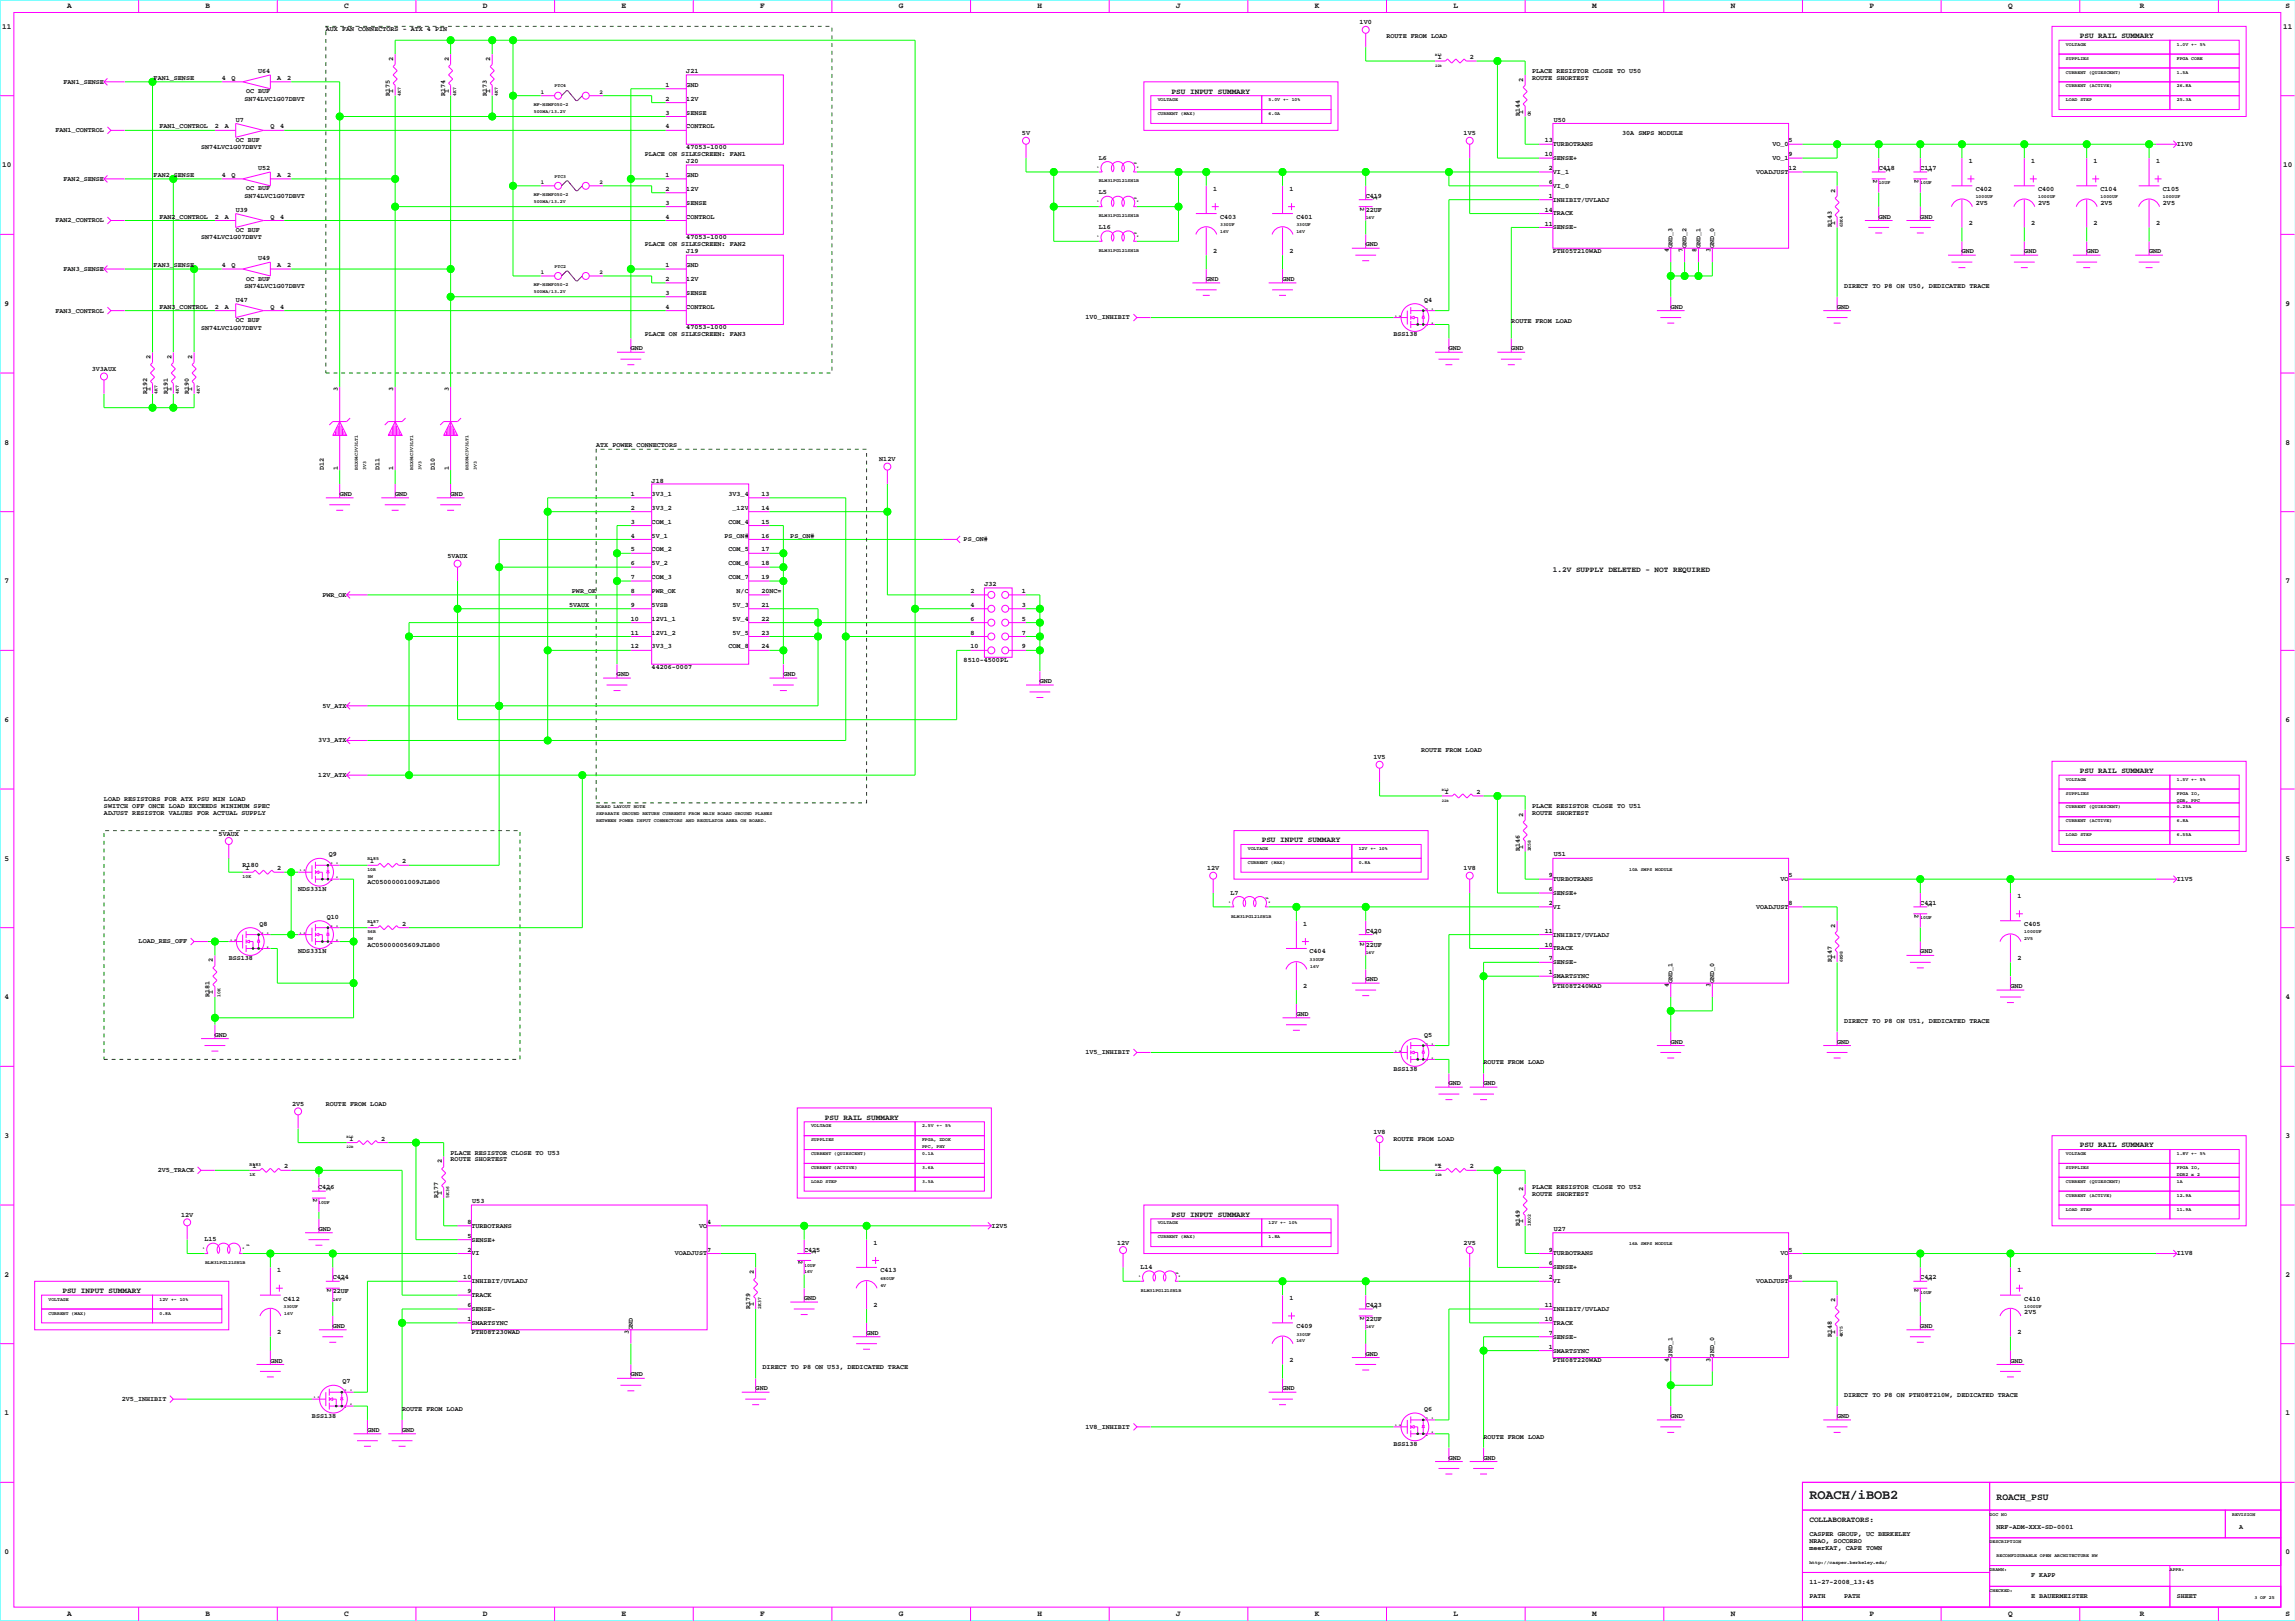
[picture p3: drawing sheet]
<svg xmlns="http://www.w3.org/2000/svg" width="841mm" height="594mm" viewBox="0 0 841 594" stroke-linecap="round" stroke-linejoin="round" font-family="sans-serif">
<defs><g id="words">
<text font-size="4.9" x="662.8" y="549.2">ROACH/iBOB2</text>
<text font-size="3.5" x="731.4" y="549.6">ROACH_PSU</text>
<g font-size="2.8">
<text x="24.5" y="2.8">A</text>
<text x="75.3" y="2.8">B</text>
<text x="126.1" y="2.8">C</text>
<text x="176.9" y="2.8">D</text>
<text x="227.7" y="2.8">E</text>
<text x="278.5" y="2.8">F</text>
<text x="329.3" y="2.8">G</text>
<text x="380.1" y="2.8">H</text>
<text x="430.9" y="2.8">J</text>
<text x="481.6" y="2.8">K</text>
<text x="532.4" y="2.8">L</text>
<text x="583.2" y="2.8">M</text>
<text x="634" y="2.8">N</text>
<text x="684.8" y="2.8">P</text>
<text x="735.6" y="2.8">Q</text>
<text x="783.8" y="2.8">R</text>
<text x="837.2" y="2.8">S</text>
<text x=".8" y="10.5">11</text>
<text x="836.3" y="10.5">11</text>
<text x="761.8" y="13.9">PSU RAIL SUMMARY</text>
<text x="429.2" y="34.3">PSU INPUT SUMMARY</text>
<text x=".8" y="61.2">10</text>
<text x="836.3" y="61.2">10</text>
<text x="1.7" y="112">9</text>
<text x="837.2" y="112">9</text>
<text x="1.7" y="162.8">8</text>
<text x="837.2" y="162.8">8</text>
<text x="568.8" y="209.5">1.2V SUPPLY DELETED - NOT REQUIRED</text>
<text x="1.7" y="213.6">7</text>
<text x="837.2" y="213.6">7</text>
<text x="1.7" y="264.4">6</text>
<text x="837.2" y="264.4">6</text>
<text x="761.8" y="283.1">PSU RAIL SUMMARY</text>
<text x="462.2" y="308.5">PSU INPUT SUMMARY</text>
<text x="1.7" y="315.2">5</text>
<text x="837.2" y="315.2">5</text>
<text x="1.7" y="366">4</text>
<text x="837.2" y="366">4</text>
<text x="302.2" y="410.1">PSU RAIL SUMMARY</text>
<text x="1.7" y="416.8">3</text>
<text x="837.2" y="416.8">3</text>
<text x="761.8" y="420.2">PSU RAIL SUMMARY</text>
<text x="429.2" y="445.6">PSU INPUT SUMMARY</text>
<text x="1.7" y="467.5">2</text>
<text x="837.2" y="467.5">2</text>
<text x="22.9" y="473.6">PSU INPUT SUMMARY</text>
<text x="1.7" y="518.3">1</text>
<text x="837.2" y="518.3">1</text>
<text x="662.8" y="557.4">COLLABORATORS:</text>
<text x="1.7" y="569.1">0</text>
<text x="837.2" y="569.1">0</text>
<text x="24.5" y="592">A</text>
<text x="75.3" y="592">B</text>
<text x="126.1" y="592">C</text>
<text x="176.9" y="592">D</text>
<text x="227.7" y="592">E</text>
<text x="278.5" y="592">F</text>
<text x="329.3" y="592">G</text>
<text x="380.1" y="592">H</text>
<text x="430.9" y="592">J</text>
<text x="481.6" y="592">K</text>
<text x="532.4" y="592">L</text>
<text x="583.2" y="592">M</text>
<text x="634" y="592">N</text>
<text x="684.8" y="592">P</text>
<text x="735.6" y="592">Q</text>
<text x="783.8" y="592">R</text>
<text x="837.2" y="592">S</text>
</g>
<g font-size="2.5">
<text x="119.4" y="11.5">AUX FAN CONNECTORS - ATX 4 PIN</text>
<text x="498" y="9">1V0</text>
<text x="507.9" y="14">ROUTE FROM LOAD</text>
<text x="144" y="22.4" transform="rotate(-90 144 22.4)">2</text>
<text x="164.4" y="22.4" transform="rotate(-90 164.4 22.4)">2</text>
<text x="179.6" y="22.4" transform="rotate(-90 179.6 22.4)">2</text>
<text x="526.7" y="21.7">1</text>
<text x="538.4" y="21.7">2</text>
<text x="56.3" y="29.3">FAN1_SENSE</text>
<text x="81.3" y="29.3">4</text>
<text x="84.9" y="29.3">Q</text>
<text x="94.6" y="26.7">U64</text>
<text x="101.6" y="29.3">A</text>
<text x="105.2" y="29.3">2</text>
<text x="251.4" y="26.7">J21</text>
<text x="558" y="30" transform="rotate(-90 558 30)">2</text>
<text x="561.2" y="29.3">ROUTE SHORTEST</text>
<text x="561.2" y="26.7">PLACE RESISTOR CLOSE TO U50</text>
<text x="23.3" y="30.7">FAN1_SENSE</text>
<text x="90.1" y="34.2">OC BUF</text>
<text x="142.8" y="35.1" transform="rotate(-90 142.8 35.1)">R175</text>
<text x="144" y="34" transform="rotate(-90 144 34)">1</text>
<text x="163.1" y="35.1" transform="rotate(-90 163.1 35.1)">R174</text>
<text x="164.4" y="34" transform="rotate(-90 164.4 34)">1</text>
<text x="178.3" y="35.1" transform="rotate(-90 178.3 35.1)">R173</text>
<text x="179.6" y="34" transform="rotate(-90 179.6 34)">1</text>
<text x="243.8" y="31.8">1</text>
<text x="251.4" y="31.8">GND</text>
<text x="89.5" y="36.9">SN74LVC1G07DBVT</text>
<text x="243.8" y="42">3</text>
<text x="243.8" y="36.9">2</text>
<text x="251.4" y="36.9">12V</text>
<text x="251.4" y="42">SENSE</text>
<text x="558" y="41.6" transform="rotate(-90 558 41.6)">1</text>
<text x="58.4" y="47">FAN1_CONTROL</text>
<text x="78.7" y="47">2</text>
<text x="82.3" y="47">A</text>
<text x="86.3" y="44.5">U7</text>
<text x="99" y="47">Q</text>
<text x="102.6" y="47">4</text>
<text x="243.8" y="47">4</text>
<text x="251.4" y="47">CONTROL</text>
<text x="556.7" y="42.7" transform="rotate(-90 556.7 42.7)">R144</text>
<text x="569.1" y="44.5">U50</text>
<text x="20.3" y="48.4">FAN1_CONTROL</text>
<text x="86.3" y="52">OC BUF</text>
<text x="374.4" y="49.6">5V</text>
<text x="536.1" y="49.6">1V5</text>
<text x="565.9" y="52.1">13</text>
<text x="568.8" y="53.5">TURBOTRANS</text>
<text x="594.2" y="49.6">30A SMPS MODULE</text>
<text x="649.2" y="53.5">VO_0</text>
<text x="655.2" y="52.1">5</text>
<text x="797.4" y="53.5">I1V0</text>
<text x="73.6" y="54.7">SN74LVC1G07DBVT</text>
<text x="236.2" y="57.2">PLACE ON SILKSCREEN: FAN1</text>
<text x="251.4" y="59.7">J20</text>
<text x="251.4" y="54.5">47053-1000</text>
<text x="402.5" y="58.5">L6</text>
<text x="565.9" y="57.2">10</text>
<text x="568.8" y="58.6">SENSE+</text>
<text x="649.2" y="58.6">VO_1</text>
<text x="655.2" y="57.2">9</text>
<text x="721.2" y="59.7">1</text>
<text x="744.1" y="59.7">1</text>
<text x="766.9" y="59.7">1</text>
<text x="789.8" y="59.7">1</text>
<text x="56.3" y="64.8">FAN2_SENSE</text>
<text x="81.3" y="64.8">4</text>
<text x="84.9" y="64.8">Q</text>
<text x="94.6" y="62.3">U52</text>
<text x="101.6" y="64.8">A</text>
<text x="105.2" y="64.8">2</text>
<text x="243.8" y="64.8">1</text>
<text x="251.4" y="64.8">GND</text>
<text x="567.3" y="62.3">2</text>
<text x="568.8" y="63.7">VI_1</text>
<text x="643.3" y="63.7">VOADJUST</text>
<text x="655.2" y="62.3">12</text>
<text x="686.1" y="65.5" transform="rotate(90 686.1 65.5)">2</text>
<text x="688.2" y="62.3">C418</text>
<text x="692.4" y="63" transform="rotate(-90 692.4 63)">1</text>
<text x="701.3" y="65.5" transform="rotate(90 701.3 65.5)">2</text>
<text x="703.4" y="62.3">C117</text>
<text x="707.7" y="63" transform="rotate(-90 707.7 63)">1</text>
<text x="23.3" y="66.2">FAN2_SENSE</text>
<text x="90.1" y="69.8">OC BUF</text>
<text x="243.8" y="69.9">2</text>
<text x="251.4" y="69.9">12V</text>
<text x="402.5" y="71.2">L5</text>
<text x="444.4" y="69.9">1</text>
<text x="472.3" y="69.9">1</text>
<text x="567.3" y="67.4">6</text>
<text x="568.8" y="68.8">VI_0</text>
<text x="672.2" y="70.6" transform="rotate(-90 672.2 70.6)">2</text>
<text x="723.7" y="69.9">C402</text>
<text x="746.6" y="69.9">C400</text>
<text x="769.4" y="69.9">C104</text>
<text x="792.3" y="69.9">C105</text>
<text x="86.3" y="77.5">U39</text>
<text x="89.5" y="72.4">SN74LVC1G07DBVT</text>
<text x="243.8" y="75">3</text>
<text x="251.4" y="75">SENSE</text>
<text x="498.2" y="75.7" transform="rotate(90 498.2 75.7)">2</text>
<text x="500.3" y="72.4">C419</text>
<text x="500.3" y="77.5">22UF</text>
<text x="504.5" y="73.1" transform="rotate(-90 504.5 73.1)">1</text>
<text x="565.9" y="77.5">14</text>
<text x="567.3" y="72.4">1</text>
<text x="568.8" y="73.8">INHIBIT/UVLADJ</text>
<text x="723.7" y="75">2V5</text>
<text x="746.6" y="75">2V5</text>
<text x="769.4" y="75">2V5</text>
<text x="792.3" y="75">2V5</text>
<text x="20.3" y="81.5">FAN2_CONTROL</text>
<text x="58.4" y="80.1">FAN2_CONTROL</text>
<text x="78.7" y="80.1">2</text>
<text x="82.3" y="80.1">A</text>
<text x="99" y="80.1">Q</text>
<text x="102.6" y="80.1">4</text>
<text x="243.8" y="80.1">4</text>
<text x="251.4" y="80.1">CONTROL</text>
<text x="402.5" y="83.9">L16</text>
<text x="446.9" y="80.1">C403</text>
<text x="474.9" y="80.1">C401</text>
<text x="565.9" y="82.6">11</text>
<text x="568.8" y="84">SENSE-</text>
<text x="568.8" y="78.9">TRACK</text>
<text x="671" y="83.3" transform="rotate(-90 671 83.3)">R143</text>
<text x="672.2" y="82.2" transform="rotate(-90 672.2 82.2)">1</text>
<text x="688.2" y="80.1">GND</text>
<text x="703.4" y="80.1">GND</text>
<text x="721.2" y="82.5">2</text>
<text x="744.1" y="82.5">2</text>
<text x="766.9" y="82.5">2</text>
<text x="789.8" y="82.5">2</text>
<text x="73.6" y="87.7">SN74LVC1G07DBVT</text>
<text x="86.3" y="85">OC BUF</text>
<text x="251.4" y="87.5">47053-1000</text>
<text x="94.6" y="95.3">U49</text>
<text x="236.2" y="90.2">PLACE ON SILKSCREEN: FAN2</text>
<text x="251.4" y="92.8">J19</text>
<text x="444.4" y="92.6">2</text>
<text x="472.3" y="92.6">2</text>
<text x="500.3" y="90.2">GND</text>
<text x="568.8" y="92.8">PTH05T210WAD</text>
<text x="611.3" y="92.4" transform="rotate(-90 611.3 92.4)">4</text>
<text x="612.7" y="90.9" transform="rotate(-90 612.7 90.9)">GND_3</text>
<text x="616.4" y="92.4" transform="rotate(-90 616.4 92.4)">7</text>
<text x="617.8" y="90.9" transform="rotate(-90 617.8 90.9)">GND_2</text>
<text x="621.5" y="92.4" transform="rotate(-90 621.5 92.4)">8</text>
<text x="622.9" y="90.9" transform="rotate(-90 622.9 90.9)">GND_1</text>
<text x="626.5" y="92.4" transform="rotate(-90 626.5 92.4)">3</text>
<text x="627.9" y="90.9" transform="rotate(-90 627.9 90.9)">GND_0</text>
<text x="718.7" y="92.8">GND</text>
<text x="741.5" y="92.8">GND</text>
<text x="764.4" y="92.8">GND</text>
<text x="787.2" y="92.8">GND</text>
<text x="23.3" y="99.2">FAN3_SENSE</text>
<text x="56.3" y="97.8">FAN3_SENSE</text>
<text x="81.3" y="97.8">4</text>
<text x="84.9" y="97.8">Q</text>
<text x="101.6" y="97.8">A</text>
<text x="105.2" y="97.8">2</text>
<text x="243.8" y="97.8">1</text>
<text x="251.4" y="97.8">GND</text>
<text x="89.5" y="105.5">SN74LVC1G07DBVT</text>
<text x="90.1" y="102.8">OC BUF</text>
<text x="243.8" y="108">3</text>
<text x="243.8" y="102.9">2</text>
<text x="251.4" y="102.9">12V</text>
<text x="251.4" y="108">SENSE</text>
<text x="441.9" y="102.9">GND</text>
<text x="469.8" y="102.9">GND</text>
<text x="675.5" y="105.5">DIRECT TO P8 ON U50, DEDICATED TRACE</text>
<text x="58.4" y="113.1">FAN3_CONTROL</text>
<text x="78.7" y="113.1">2</text>
<text x="82.3" y="113.1">A</text>
<text x="86.3" y="110.5">U47</text>
<text x="99" y="113.1">Q</text>
<text x="102.6" y="113.1">4</text>
<text x="243.8" y="113.1">4</text>
<text x="251.4" y="113.1">CONTROL</text>
<text x="521.6" y="110.5">Q4</text>
<text x="612" y="113.1">GND</text>
<text x="672.9" y="113.1">GND</text>
<text x="20.3" y="114.5">FAN3_CONTROL</text>
<text x="86.3" y="118">OC BUF</text>
<text x="397.6" y="117">1V0_INHIBIT</text>
<text x="553.6" y="118.2">ROUTE FROM LOAD</text>
<text x="73.6" y="120.7">SN74LVC1G07DBVT</text>
<text x="236.2" y="123.2">PLACE ON SILKSCREEN: FAN3</text>
<text x="251.4" y="120.6">47053-1000</text>
<text x="510.4" y="123.2">BSS138</text>
<text x="55.2" y="131.6" transform="rotate(-90 55.2 131.6)">2</text>
<text x="62.8" y="131.6" transform="rotate(-90 62.8 131.6)">2</text>
<text x="70.4" y="131.6" transform="rotate(-90 70.4 131.6)">2</text>
<text x="231.1" y="128.3">GND</text>
<text x="530.7" y="128.3">GND</text>
<text x="553.6" y="128.3">GND</text>
<text x="33.6" y="135.9">3V3AUX</text>
<text x="55.2" y="143.2" transform="rotate(-90 55.2 143.2)">1</text>
<text x="62.8" y="143.2" transform="rotate(-90 62.8 143.2)">1</text>
<text x="70.4" y="143.2" transform="rotate(-90 70.4 143.2)">1</text>
<text x="123.7" y="143.2" transform="rotate(-90 123.7 143.2)">3</text>
<text x="144" y="143.2" transform="rotate(-90 144 143.2)">3</text>
<text x="164.4" y="143.2" transform="rotate(-90 164.4 143.2)">3</text>
<text x="53.9" y="144.2" transform="rotate(-90 53.9 144.2)">R192</text>
<text x="61.5" y="144.2" transform="rotate(-90 61.5 144.2)">R191</text>
<text x="69.1" y="144.2" transform="rotate(-90 69.1 144.2)">R190</text>
<text x="218.4" y="163.9">ATX POWER CONNECTORS</text>
<text x="118.7" y="172.2" transform="rotate(-90 118.7 172.2)">D12</text>
<text x="123.7" y="172.2" transform="rotate(-90 123.7 172.2)">1</text>
<text x="139" y="172.2" transform="rotate(-90 139 172.2)">D11</text>
<text x="144" y="172.2" transform="rotate(-90 144 172.2)">1</text>
<text x="159.3" y="172.2" transform="rotate(-90 159.3 172.2)">D10</text>
<text x="164.4" y="172.2" transform="rotate(-90 164.4 172.2)">1</text>
<text x="322.1" y="168.9">N12V</text>
<text x="238.7" y="176.8">J18</text>
<text x="124.4" y="181.6">GND</text>
<text x="144.7" y="181.6">GND</text>
<text x="165.1" y="181.6">GND</text>
<text x="231.1" y="181.6">1</text>
<text x="238.7" y="181.6">3V3_1</text>
<text x="266.8" y="181.6">3V3_4</text>
<text x="278.9" y="181.6">13</text>
<text x="231.1" y="191.8">3</text>
<text x="231.1" y="186.7">2</text>
<text x="238.7" y="186.7">3V3_2</text>
<text x="238.7" y="191.8">COM_1</text>
<text x="266.8" y="191.8">COM_4</text>
<text x="268.3" y="186.7">_12V</text>
<text x="278.9" y="186.7">14</text>
<text x="278.9" y="191.8">15</text>
<text x="231.1" y="196.9">4</text>
<text x="238.7" y="196.9">5V_1</text>
<text x="265.4" y="196.9">PS_ON#</text>
<text x="278.9" y="196.9">16</text>
<text x="289.5" y="196.9">PS_ON#</text>
<text x="231.1" y="202">5</text>
<text x="238.7" y="202">COM_2</text>
<text x="266.8" y="202">COM_5</text>
<text x="278.9" y="202">17</text>
<text x="353" y="198.3">PS_ON#</text>
<text x="163.9" y="204.5">5VAUX</text>
<text x="231.1" y="207">6</text>
<text x="238.7" y="207">5V_2</text>
<text x="266.8" y="207">COM_6</text>
<text x="278.9" y="207">18</text>
<text x="231.1" y="212.1">7</text>
<text x="238.7" y="212.1">COM_3</text>
<text x="266.8" y="212.1">COM_7</text>
<text x="278.9" y="212.1">19</text>
<text x="360.6" y="214.6">J32</text>
<text x="118.1" y="218.6">PWR_OK</text>
<text x="209.5" y="217.2">PWR_OK</text>
<text x="231.1" y="217.2">8</text>
<text x="238.7" y="217.2">PWR_OK</text>
<text x="269.8" y="217.2">N/C</text>
<text x="278.9" y="217.2">20NC=</text>
<text x="355.5" y="217.2">2</text>
<text x="374.4" y="217.2">1</text>
<text x="208.4" y="222.3">5VAUX</text>
<text x="231.1" y="222.3">9</text>
<text x="231.1" y="227.3">10</text>
<text x="238.7" y="227.3">12V1_1</text>
<text x="238.7" y="222.3">5VSB</text>
<text x="268.3" y="222.3">5V_3</text>
<text x="268.3" y="227.3">5V_4</text>
<text x="278.9" y="227.3">22</text>
<text x="278.9" y="222.3">21</text>
<text x="355.5" y="227.3">6</text>
<text x="355.5" y="222.3">4</text>
<text x="374.4" y="227.3">5</text>
<text x="374.4" y="222.3">3</text>
<text x="231.1" y="232.4">11</text>
<text x="238.7" y="232.4">12V1_2</text>
<text x="268.3" y="232.4">5V_5</text>
<text x="278.9" y="232.4">23</text>
<text x="355.5" y="232.4">8</text>
<text x="374.4" y="232.4">7</text>
<text x="231.1" y="237.5">12</text>
<text x="238.7" y="237.5">3V3_3</text>
<text x="266.8" y="237.5">COM_8</text>
<text x="278.9" y="237.5">24</text>
<text x="355.5" y="237.5">10</text>
<text x="374.4" y="237.5">9</text>
<text x="238.7" y="245">44206-0007</text>
<text x="353" y="242.4">8510-4500PL</text>
<text x="226" y="247.7">GND</text>
<text x="287" y="247.7">GND</text>
<text x="380.9" y="250.2">GND</text>
<text x="118.1" y="259.2">5V_ATX</text>
<text x="116.6" y="271.9">3V3_ATX</text>
<text x="520.6" y="275.6">ROUTE FROM LOAD</text>
<text x="503.1" y="278.1">1V5</text>
<text x="116.6" y="284.6">12V_ATX</text>
<text x="38.1" y="293.4">LOAD RESISTORS FOR ATX PSU MIN LOAD</text>
<text x="529.3" y="290.8">1</text>
<text x="540.9" y="290.8">2</text>
<text x="38.1" y="295.9">SWITCH OFF ONCE LOAD EXCEEDS MINIMUM SPEC</text>
<text x="38.1" y="298.5">ADJUST RESISTOR VALUES FOR ACTUAL SUPPLY</text>
<text x="558" y="299.2" transform="rotate(-90 558 299.2)">2</text>
<text x="561.2" y="298.5">ROUTE SHORTEST</text>
<text x="561.2" y="295.9">PLACE RESISTOR CLOSE TO U51</text>
<text x="80.1" y="306.1">5VAUX</text>
<text x="556.7" y="311.8" transform="rotate(-90 556.7 311.8)">R146</text>
<text x="558" y="310.8" transform="rotate(-90 558 310.8)">1</text>
<text x="88.9" y="317.5">R180</text>
<text x="120.4" y="313.7">Q9</text>
<text x="135.6" y="316.2">1</text>
<text x="147.3" y="316.2">2</text>
<text x="569.1" y="313.7">U51</text>
<text x="89.9" y="318.8">1</text>
<text x="101.6" y="318.8">2</text>
<text x="134.6" y="323.8">AC05000001009JLB00</text>
<text x="442.2" y="318.8">12V</text>
<text x="536.1" y="318.8">1V8</text>
<text x="567.3" y="321.3">9</text>
<text x="568.8" y="322.7">TURBOTRANS</text>
<text x="652.2" y="322.7">VO</text>
<text x="655.2" y="321.3">5</text>
<text x="797.4" y="322.7">I1V5</text>
<text x="109.2" y="326.4">NDS331N</text>
<text x="450.7" y="327.7">L7</text>
<text x="567.3" y="326.4">6</text>
<text x="568.8" y="327.8">SENSE+</text>
<text x="739" y="328.9">1</text>
<text x="567.3" y="331.5">2</text>
<text x="568.8" y="332.9">VI</text>
<text x="643.3" y="332.9">VOADJUST</text>
<text x="655.2" y="331.5">8</text>
<text x="701.3" y="334.7" transform="rotate(90 701.3 334.7)">2</text>
<text x="703.4" y="331.5">C421</text>
<text x="707.7" y="332.2" transform="rotate(-90 707.7 332.2)">1</text>
<text x="95" y="339.1">Q8</text>
<text x="119.7" y="336.5">Q10</text>
<text x="135.6" y="339.1">1</text>
<text x="147.3" y="339.1">2</text>
<text x="477.4" y="339.1">1</text>
<text x="500.3" y="341.6">C420</text>
<text x="565.9" y="341.6">11</text>
<text x="672.2" y="339.8" transform="rotate(-90 672.2 339.8)">2</text>
<text x="741.5" y="339.1">C405</text>
<text x="50.8" y="345.6">LOAD_RES_OFF</text>
<text x="134.6" y="347">AC05000005609JLB00</text>
<text x="498.2" y="344.9" transform="rotate(90 498.2 344.9)">2</text>
<text x="500.3" y="347">22UF</text>
<text x="504.5" y="342.3" transform="rotate(-90 504.5 342.3)">1</text>
<text x="565.9" y="346.7">10</text>
<text x="568.8" y="343">INHIBIT/UVLADJ</text>
<text x="78" y="352.5" transform="rotate(-90 78 352.5)">2</text>
<text x="83.8" y="351.8">BSS138</text>
<text x="109.2" y="349.2">NDS331N</text>
<text x="479.7" y="349.2">C404</text>
<text x="567.3" y="351.8">7</text>
<text x="568.8" y="348.1">TRACK</text>
<text x="568.8" y="353.2">SENSE-</text>
<text x="671" y="352.5" transform="rotate(-90 671 352.5)">R147</text>
<text x="672.2" y="351.4" transform="rotate(-90 672.2 351.4)">1</text>
<text x="703.4" y="349.2">GND</text>
<text x="739" y="351.6">2</text>
<text x="500.3" y="359.4">GND</text>
<text x="567.3" y="356.9">1</text>
<text x="568.8" y="358.3">SMARTSYNC</text>
<text x="76.8" y="365.2" transform="rotate(-90 76.8 365.2)">R181</text>
<text x="78" y="364.1" transform="rotate(-90 78 364.1)">1</text>
<text x="477.4" y="361.8">2</text>
<text x="568.8" y="361.8">PTH08T240WAD</text>
<text x="611.3" y="361.6" transform="rotate(-90 611.3 361.6)">4</text>
<text x="612.7" y="360.1" transform="rotate(-90 612.7 360.1)">GND_1</text>
<text x="626.5" y="361.6" transform="rotate(-90 626.5 361.6)">3</text>
<text x="627.9" y="360.1" transform="rotate(-90 627.9 360.1)">GND_0</text>
<text x="736.4" y="361.9">GND</text>
<text x="474.9" y="372.1">GND</text>
<text x="675.5" y="374.6">DIRECT TO P8 ON U51, DEDICATED TRACE</text>
<text x="78.7" y="379.7">GND</text>
<text x="521.6" y="379.7">Q5</text>
<text x="612" y="382.3">GND</text>
<text x="672.9" y="382.3">GND</text>
<text x="397.6" y="386.2">1V5_INHIBIT</text>
<text x="543.4" y="389.9">ROUTE FROM LOAD</text>
<text x="510.4" y="392.4">BSS138</text>
<text x="530.7" y="397.5">GND</text>
<text x="543.4" y="397.5">GND</text>
<text x="107" y="405.1">2V5</text>
<text x="119.4" y="405.1">ROUTE FROM LOAD</text>
<text x="128" y="417.8">1</text>
<text x="139.7" y="417.8">2</text>
<text x="503.1" y="415.3">1V8</text>
<text x="510.4" y="417.8">ROUTE FROM LOAD</text>
<text x="165.1" y="425.4">ROUTE SHORTEST</text>
<text x="165.1" y="422.9">PLACE RESISTOR CLOSE TO U53</text>
<text x="57.8" y="429.4">2V5_TRACK</text>
<text x="92.5" y="428">1</text>
<text x="104.1" y="428">2</text>
<text x="161.8" y="426.1" transform="rotate(-90 161.8 426.1)">2</text>
<text x="526.7" y="428">1</text>
<text x="538.4" y="428">2</text>
<text x="116.6" y="435.6">C426</text>
<text x="121.1" y="436.3" transform="rotate(-90 121.1 436.3)">1</text>
<text x="161.8" y="437.8" transform="rotate(-90 161.8 437.8)">1</text>
<text x="558" y="436.3" transform="rotate(-90 558 436.3)">2</text>
<text x="561.2" y="435.6">PLACE RESISTOR CLOSE TO U52</text>
<text x="114.7" y="438.8" transform="rotate(90 114.7 438.8)">2</text>
<text x="160.6" y="438.8" transform="rotate(-90 160.6 438.8)">R177</text>
<text x="173" y="440.7">U53</text>
<text x="561.2" y="438.1">ROUTE SHORTEST</text>
<text x="66.3" y="445.7">12V</text>
<text x="171.2" y="448.3">8</text>
<text x="172.7" y="449.7">TURBOTRANS</text>
<text x="256.1" y="449.7">VO</text>
<text x="259" y="448.3">4</text>
<text x="363.1" y="449.7">I2V5</text>
<text x="556.7" y="449" transform="rotate(-90 556.7 449)">R149</text>
<text x="558" y="447.9" transform="rotate(-90 558 447.9)">1</text>
<text x="74.9" y="454.6">L15</text>
<text x="116.8" y="450.8">GND</text>
<text x="171.2" y="453.4">5</text>
<text x="172.7" y="454.8">SENSE+</text>
<text x="320" y="455.9">1</text>
<text x="409.2" y="455.9">12V</text>
<text x="536.1" y="455.9">2V5</text>
<text x="569.1" y="450.8">U27</text>
<text x="171.2" y="458.4">2</text>
<text x="172.7" y="459.8">VI</text>
<text x="247.2" y="459.8">VOADJUST</text>
<text x="259" y="458.4">7</text>
<text x="292.5" y="461.7" transform="rotate(90 292.5 461.7)">2</text>
<text x="294.6" y="458.4">C425</text>
<text x="298.8" y="459.1" transform="rotate(-90 298.8 459.1)">1</text>
<text x="567.3" y="458.4">9</text>
<text x="568.8" y="459.8">TURBOTRANS</text>
<text x="652.2" y="459.8">VO</text>
<text x="655.2" y="458.4">5</text>
<text x="797.4" y="459.8">I1V8</text>
<text x="101.6" y="466.1">1</text>
<text x="276.1" y="466.8" transform="rotate(-90 276.1 466.8)">2</text>
<text x="322.5" y="466.1">C413</text>
<text x="417.7" y="464.8">L14</text>
<text x="567.3" y="463.5">6</text>
<text x="568.8" y="464.9">SENSE+</text>
<text x="739" y="466.1">1</text>
<text x="119.8" y="471.8" transform="rotate(90 119.8 471.8)">2</text>
<text x="121.9" y="473.7">22UF</text>
<text x="121.9" y="468.6">C424</text>
<text x="126.1" y="469.3" transform="rotate(-90 126.1 469.3)">1</text>
<text x="169.7" y="468.6">10</text>
<text x="171.2" y="473.7">9</text>
<text x="172.7" y="470">INHIBIT/UVLADJ</text>
<text x="567.3" y="468.6">2</text>
<text x="568.8" y="470">VI</text>
<text x="643.3" y="470">VOADJUST</text>
<text x="655.2" y="468.6">8</text>
<text x="701.3" y="471.8" transform="rotate(90 701.3 471.8)">2</text>
<text x="703.4" y="468.6">C422</text>
<text x="707.7" y="469.3" transform="rotate(-90 707.7 469.3)">1</text>
<text x="103.9" y="476.5">C412</text>
<text x="171.2" y="478.7">6</text>
<text x="172.7" y="475.1">TRACK</text>
<text x="274.8" y="479.5" transform="rotate(-90 274.8 479.5)">R179</text>
<text x="276.1" y="478.4" transform="rotate(-90 276.1 478.4)">1</text>
<text x="294.6" y="476.2">GND</text>
<text x="320" y="478.6">2</text>
<text x="472.3" y="476.2">1</text>
<text x="500.3" y="478.7">C423</text>
<text x="504.5" y="479.5" transform="rotate(-90 504.5 479.5)">1</text>
<text x="565.9" y="478.7">11</text>
<text x="672.2" y="476.9" transform="rotate(-90 672.2 476.9)">2</text>
<text x="741.5" y="476.5">C410</text>
<text x="171.2" y="483.8">1</text>
<text x="172.7" y="485.2">SMARTSYNC</text>
<text x="172.7" y="480.1">SENSE-</text>
<text x="498.2" y="482" transform="rotate(90 498.2 482)">2</text>
<text x="500.3" y="483.8">22UF</text>
<text x="565.9" y="483.8">10</text>
<text x="568.8" y="485.2">TRACK</text>
<text x="568.8" y="480.1">INHIBIT/UVLADJ</text>
<text x="741.5" y="481.3">2V5</text>
<text x="101.6" y="488.8">2</text>
<text x="121.9" y="486.4">GND</text>
<text x="172.7" y="488.8">PTH08T230WAD</text>
<text x="230.4" y="488.6" transform="rotate(-90 230.4 488.6)">3</text>
<text x="231.8" y="487.1" transform="rotate(-90 231.8 487.1)">GND</text>
<text x="317.4" y="488.9">GND</text>
<text x="474.9" y="486.4">C409</text>
<text x="567.3" y="488.9">7</text>
<text x="568.8" y="490.3">SENSE-</text>
<text x="671" y="489.9" transform="rotate(-90 671 489.9)">R148</text>
<text x="672.2" y="488.6" transform="rotate(-90 672.2 488.6)">1</text>
<text x="703.4" y="486.4">GND</text>
<text x="739" y="488.8">2</text>
<text x="500.3" y="496.5">GND</text>
<text x="567.3" y="494">1</text>
<text x="568.8" y="495.4">SMARTSYNC</text>
<text x="612.7" y="497.2" transform="rotate(-90 612.7 497.2)">GND_1</text>
<text x="627.9" y="497.2" transform="rotate(-90 627.9 497.2)">GND_0</text>
<text x="99" y="499.1">GND</text>
<text x="279.3" y="501.6">DIRECT TO P8 ON U53, DEDICATED TRACE</text>
<text x="472.3" y="498.9">2</text>
<text x="568.8" y="498.9">PTH08T220WAD</text>
<text x="611.3" y="498.7" transform="rotate(-90 611.3 498.7)">4</text>
<text x="626.5" y="498.7" transform="rotate(-90 626.5 498.7)">3</text>
<text x="736.4" y="499.1">GND</text>
<text x="125.5" y="506.7">Q7</text>
<text x="231.1" y="504.1">GND</text>
<text x="276.8" y="509.2">GND</text>
<text x="469.8" y="509.2">GND</text>
<text x="44.6" y="513.2">2V5_INHIBIT</text>
<text x="675.5" y="511.8">DIRECT TO P8 ON PTH08T210W, DEDICATED TRACE</text>
<text x="114.3" y="519.4">BSS138</text>
<text x="147.3" y="516.8">ROUTE FROM LOAD</text>
<text x="521.6" y="516.8">Q6</text>
<text x="612" y="519.4">GND</text>
<text x="672.9" y="519.4">GND</text>
<text x="134.6" y="524.5">GND</text>
<text x="147.3" y="524.5">GND</text>
<text x="397.6" y="523.3">1V8_INHIBIT</text>
<text x="543.4" y="527">ROUTE FROM LOAD</text>
<text x="510.4" y="529.5">BSS138</text>
<text x="530.7" y="534.6">GND</text>
<text x="543.4" y="534.6">GND</text>
<text x="662.8" y="562.6">CASPER GROUP, UC BERKELEY</text>
<text x="731.4" y="560">NRF-ADM-XXX-SD-0001</text>
<text x="820.2" y="560">A</text>
<text x="662.8" y="565.1">NRAO, SOCORRO</text>
<text x="662.8" y="567.6">meerKAT, CAPE TOWN</text>
<text x="662.8" y="580.3">11-27-2008_13:45</text>
<text x="744.1" y="577.8">F KAPP</text>
<text x="662.8" y="585.4">PATH</text>
<text x="675.5" y="585.4">PATH</text>
<text x="744.1" y="585.4">E BAUERMEISTER</text>
<text x="797.4" y="585.4">SHEET</text>
</g>
<g font-size="2.1">
<text x="198.1" y="34.5">1</text>
<text x="219.7" y="34.5">2</text>
<text x="198.1" y="67.5">1</text>
<text x="219.7" y="67.5">2</text>
<text x="198.1" y="100.5">1</text>
<text x="219.7" y="100.5">2</text>
</g>
<g font-size="1.8">
<text x="756.7" y="16.8">VOLTAGE</text>
<text x="797.4" y="16.8">1.0V +- 5%</text>
<text x="756.7" y="21.9">SUPPLIES</text>
<text x="797.4" y="21.9">FPGA CORE</text>
<text x="756.7" y="26.9">CURRENT (QUIESCENT)</text>
<text x="797.4" y="26.9">1.5A</text>
<text x="146.8" y="35.1" transform="rotate(-90 146.8 35.1)">4K7</text>
<text x="167.1" y="35.1" transform="rotate(-90 167.1 35.1)">4K7</text>
<text x="182.3" y="35.1" transform="rotate(-90 182.3 35.1)">4K7</text>
<text x="203.2" y="32">PTC4</text>
<text x="756.7" y="32">CURRENT (ACTIVE)</text>
<text x="797.4" y="32">26.8A</text>
<text x="195.5" y="41.3">500MA/13.2V</text>
<text x="195.5" y="38.8">MF-NSMF050-2</text>
<text x="424.1" y="37.1">VOLTAGE</text>
<text x="464.7" y="37.1">5.0V +- 10%</text>
<text x="756.7" y="37.1">LOAD STEP</text>
<text x="797.4" y="37.1">25.3A</text>
<text x="424.1" y="42.2">CURRENT (MAX)</text>
<text x="464.7" y="42.2">6.0A</text>
<text x="560.7" y="42.7" transform="rotate(-90 560.7 42.7)">0R</text>
<text x="203.2" y="65">PTC3</text>
<text x="195.5" y="71.8">MF-NSMF050-2</text>
<text x="402.5" y="66.7">BLM31PG121SN1B</text>
<text x="688.2" y="67.6">10UF</text>
<text x="703.4" y="67.6">10UF</text>
<text x="195.5" y="74.4">500MA/13.2V</text>
<text x="723.7" y="72.6">1000UF</text>
<text x="746.6" y="72.6">1000UF</text>
<text x="769.4" y="72.6">1000UF</text>
<text x="792.3" y="72.6">1000UF</text>
<text x="402.5" y="79.4">BLM31PG121SN1B</text>
<text x="446.9" y="82.8">330UF</text>
<text x="474.9" y="82.8">330UF</text>
<text x="500.3" y="80.3">16V</text>
<text x="675" y="83.3" transform="rotate(-90 675 83.3)">63K4</text>
<text x="446.9" y="85.3">16V</text>
<text x="474.9" y="85.3">16V</text>
<text x="402.5" y="92.1">BLM31PG121SN1B</text>
<text x="203.2" y="98">PTC2</text>
<text x="195.5" y="107.4">500MA/13.2V</text>
<text x="195.5" y="104.8">MF-NSMF050-2</text>
<text x="57.7" y="144.2" transform="rotate(-90 57.7 144.2)">4K7</text>
<text x="65.5" y="144.2" transform="rotate(-90 65.5 144.2)">4K7</text>
<text x="73.1" y="144.2" transform="rotate(-90 73.1 144.2)">4K7</text>
<text x="131" y="172.2" transform="rotate(-90 131 172.2)">BZX84C3V3LT1</text>
<text x="134.1" y="172.2" transform="rotate(-90 134.1 172.2)">3V3</text>
<text x="151.4" y="172.2" transform="rotate(-90 151.4 172.2)">BZX84C3V3LT1</text>
<text x="154.4" y="172.2" transform="rotate(-90 154.4 172.2)">3V3</text>
<text x="171.7" y="172.2" transform="rotate(-90 171.7 172.2)">BZX84C3V3LT1</text>
<text x="174.7" y="172.2" transform="rotate(-90 174.7 172.2)">3V3</text>
<text x="756.7" y="286">VOLTAGE</text>
<text x="797.4" y="286">1.5V +- 5%</text>
<text x="756.7" y="291">SUPPLIES</text>
<text x="797.4" y="291">FPGA IO,</text>
<text x="797.4" y="293.6">QDR, PPC</text>
<text x="218.4" y="296.1">BOARD LAYOUT NOTE</text>
<text x="218.4" y="298.7">SEPARATE GROUND RETURN CURRENTS FROM MAIN BOARD GROUND PLANES</text>
<text x="756.7" y="296.1">CURRENT (QUIESCENT)</text>
<text x="797.4" y="296.1">0.25A</text>
<text x="218.4" y="301.2">BETWEEN POWER INPUT CONNECTORS AND REGULATOR AREA ON BOARD.</text>
<text x="756.7" y="301.2">CURRENT (ACTIVE)</text>
<text x="797.4" y="301.2">6.8A</text>
<text x="457.1" y="311.3">VOLTAGE</text>
<text x="497.7" y="311.3">12V +- 10%</text>
<text x="560.7" y="311.8" transform="rotate(-90 560.7 311.8)">1K58</text>
<text x="756.7" y="306.3">LOAD STEP</text>
<text x="797.4" y="306.3">6.55A</text>
<text x="134.6" y="315.2">R185</text>
<text x="457.1" y="316.4">CURRENT (MAX)</text>
<text x="497.7" y="316.4">0.8A</text>
<text x="88.9" y="321.5">10K</text>
<text x="134.6" y="319">10R</text>
<text x="134.6" y="321.5">5W</text>
<text x="596.8" y="319">10A SMPS MODULE</text>
<text x="134.6" y="338">R187</text>
<text x="134.6" y="341.8">56R</text>
<text x="451" y="336.2">BLM31PG121SN1B</text>
<text x="703.4" y="336.7">10UF</text>
<text x="741.5" y="341.8">1000UF</text>
<text x="134.6" y="344.4">5W</text>
<text x="741.5" y="344.4">2V5</text>
<text x="479.7" y="352">330UF</text>
<text x="500.3" y="349.4">16V</text>
<text x="675" y="352.5" transform="rotate(-90 675 352.5)">6K98</text>
<text x="480" y="354.5">16V</text>
<text x="80.8" y="365.2" transform="rotate(-90 80.8 365.2)">10K</text>
<text x="297.1" y="412.9">VOLTAGE</text>
<text x="337.7" y="412.9">2.5V +- 5%</text>
<text x="297.1" y="418">SUPPLIES</text>
<text x="337.7" y="418">FPGA, ZDOK</text>
<text x="297.1" y="423.1">CURRENT (QUIESCENT)</text>
<text x="337.7" y="420.5">PPC, PHY</text>
<text x="337.7" y="423.1">0.1A</text>
<text x="756.7" y="423.1">VOLTAGE</text>
<text x="797.4" y="423.1">1.8V +- 5%</text>
<text x="91.4" y="426.9">R183</text>
<text x="91.4" y="430.7">1K</text>
<text x="297.1" y="428.2">CURRENT (ACTIVE)</text>
<text x="337.7" y="428.2">3.6A</text>
<text x="756.7" y="428.2">SUPPLIES</text>
<text x="797.4" y="428.2">FPGA IO,</text>
<text x="797.4" y="430.7">DDR2 x 2</text>
<text x="297.1" y="433.2">LOAD STEP</text>
<text x="337.7" y="433.2">3.5A</text>
<text x="756.7" y="433.2">CURRENT (QUIESCENT)</text>
<text x="797.4" y="433.2">1A</text>
<text x="116.6" y="440.9">10UF</text>
<text x="164.6" y="438.8" transform="rotate(-90 164.6 438.8)">5K36</text>
<text x="756.7" y="443.4">LOAD STEP</text>
<text x="756.7" y="438.3">CURRENT (ACTIVE)</text>
<text x="797.4" y="438.3">12.9A</text>
<text x="797.4" y="443.4">11.9A</text>
<text x="424.1" y="448.5">VOLTAGE</text>
<text x="464.7" y="448.5">12V +- 10%</text>
<text x="560.7" y="449" transform="rotate(-90 560.7 449)">1K02</text>
<text x="424.1" y="453.6">CURRENT (MAX)</text>
<text x="464.7" y="453.6">1.8A</text>
<text x="596.8" y="456.1">16A SMPS MODULE</text>
<text x="75.1" y="462.9">BLM31PG121SN1B</text>
<text x="294.6" y="464">10UF</text>
<text x="294.6" y="466.3">16V</text>
<text x="322.5" y="471.3">4V</text>
<text x="322.5" y="468.8">680UF</text>
<text x="417.9" y="473">BLM31PG121SN1B</text>
<text x="703.4" y="473.9">10UF</text>
<text x="17.8" y="476.4">VOLTAGE</text>
<text x="58.4" y="476.4">12V +- 10%</text>
<text x="103.9" y="479">330UF</text>
<text x="121.9" y="476.4">16V</text>
<text x="278.8" y="479.5" transform="rotate(-90 278.8 479.5)">2K37</text>
<text x="741.5" y="479">1000UF</text>
<text x="17.8" y="481.5">CURRENT (MAX)</text>
<text x="58.4" y="481.5">0.8A</text>
<text x="104.1" y="481.5">16V</text>
<text x="474.9" y="489.4">330UF</text>
<text x="474.9" y="491.6">16V</text>
<text x="500.3" y="486.6">16V</text>
<text x="675" y="489.9" transform="rotate(-90 675 489.9)">4K75</text>
<text x="728.8" y="555.1">DOC NO</text>
<text x="817.7" y="555.1">REVISION</text>
<text x="728.8" y="565.3">DESCRIPTION</text>
<text x="662.8" y="572.9">http://casper.berkeley.edu/</text>
<text x="728.8" y="575.4">DRAWN:</text>
<text x="731.4" y="570.4">RECONFIGURABLE OPEN ARCHITECTURE HW</text>
<text x="794.8" y="575.4">APPR:</text>
<text x="728.8" y="583.1">CHECKED:</text>
<text x="825.8" y="585.6">3 OF 25</text>
</g>
<g font-size="1.4">
<text x="525.7" y="20.7">R13</text>
<text x="525.7" y="24.5">22R</text>
<text x="528.2" y="289.9">R12</text>
<text x="528.2" y="293.7">22R</text>
<text x="127" y="416.8">R10</text>
<text x="127" y="420.6">22R</text>
<text x="525.7" y="427">R11</text>
<text x="525.7" y="430.8">22R</text>
</g>
<g font-size="1.1">
<text x="401.9" y="61.4">1</text>
<text x="415.2" y="60.1">3A</text>
<text x="416.5" y="61.4">2</text>
<text x="401.9" y="74.1">1</text>
<text x="415.2" y="72.8">3A</text>
<text x="416.5" y="74.1">2</text>
<text x="401.9" y="86.8">1</text>
<text x="415.2" y="85.5">3A</text>
<text x="416.5" y="86.8">2</text>
<text x="522.4" y="113.5">D</text>
<text x="524.4" y="113.5">3</text>
<text x="511.1" y="116">1</text>
<text x="512.6" y="116">G</text>
<text x="522.4" y="119.6">S</text>
<text x="524.4" y="118.6">2</text>
<text x="121.1" y="316.6">D</text>
<text x="123.2" y="316.6">3</text>
<text x="109.8" y="319.2">1</text>
<text x="111.4" y="319.2">G</text>
<text x="121.1" y="322.7">S</text>
<text x="123.2" y="321.7">2</text>
<text x="463.4" y="329.3">3A</text>
<text x="450.1" y="330.6">1</text>
<text x="464.7" y="330.6">2</text>
<text x="121.1" y="339.5">D</text>
<text x="123.2" y="339.5">3</text>
<text x="84.4" y="344.6">1</text>
<text x="86" y="344.6">G</text>
<text x="95.7" y="342">D</text>
<text x="97.8" y="347.1">2</text>
<text x="97.8" y="342">3</text>
<text x="109.8" y="342">1</text>
<text x="111.4" y="342">G</text>
<text x="121.1" y="345.6">S</text>
<text x="123.2" y="344.6">2</text>
<text x="95.7" y="348.1">S</text>
<text x="522.4" y="382.7">D</text>
<text x="524.4" y="382.7">3</text>
<text x="511.1" y="385.2">1</text>
<text x="512.6" y="385.2">G</text>
<text x="522.4" y="388.8">S</text>
<text x="524.4" y="387.7">2</text>
<text x="74.3" y="457.6">1</text>
<text x="88.9" y="457.6">2</text>
<text x="90.1" y="456.3">3A</text>
<text x="417.1" y="467.7">1</text>
<text x="430.4" y="466.5">3A</text>
<text x="431.7" y="467.7">2</text>
<text x="126.2" y="509.6">D</text>
<text x="128.2" y="509.6">3</text>
<text x="114.9" y="512.2">1</text>
<text x="116.4" y="512.2">G</text>
<text x="126.2" y="515.7">S</text>
<text x="128.2" y="514.7">2</text>
<text x="522.4" y="519.8">D</text>
<text x="524.4" y="519.8">3</text>
<text x="511.1" y="522.3">1</text>
<text x="512.6" y="522.3">G</text>
<text x="522.4" y="525.9">S</text>
<text x="524.4" y="524.9">2</text>
</g>
</g></defs>
<path d="M840.7 0h-840.7v593.7h840.7" fill="none" stroke="#0ff" stroke-width=".37"/>
<g fill="none" stroke="#f0f" stroke-width=".37">
<path d="M50.8 0v4.6M101.6 0v4.6M152.4 0v4.6M203.2 0v4.6M253.9 0v4.6M304.7 0v4.6M355.5 0v4.6M406.3 0v4.6M457.1 0v4.6M507.9 0v4.6M558.7 0v4.6M609.5 0v4.6"/>
<path d="M660.2 0v4.6M711 0v4.6M761.8 0v4.6M812.6 0v4.6M5.1 4.6h830.4v584h-830.4zM144.7 19.8v3.8l-.7 .8 1.5 1.5-1.5 1.5 1.5 1.6-1.5 1.5 .7 .7v3.9M165.1 19.8v3.8l-.8 .8 1.5 1.5-1.5 1.5 1.5 1.6-1.5 1.5 .8 .7v3.9M180.3 19.8v3.8l-.8 .8 1.6 1.5-1.6 1.5 1.6 1.6-1.6 1.5 .8 .7v3.9M500.3 12.2v5.1M751.7 9.7h71.1v33h-71.1zM754.2 19.8h40.6v5.1h-40.6zM754.2 14.7h40.6v5.1h-40.6z"/>
<path d="M794.8 19.8h25.4v5.1h-25.4zM794.8 14.7h25.4v5.1h-25.4zM0 35.1h5.1M38.1 30h7.6M39.4 28.7l-1.3 1.3 1.3 1.2M81.3 30h7.6M88.9 30l10.1-2.6v5.1zM99 30h7.7M198.1 35.1h5.1M215.9 35.1h5M243.8 37.6h7.6M243.8 32.5h7.6"/>
<path d="M251.4 27.4h35.6v25.4h-35.6zM419 30h71.1v17.7h-71.1zM421.5 35.1h40.7v5h-40.7zM462.2 35.1h25.4v5h-25.4zM525.7 22.4h3.8l.7-.8 1.6 1.5 1.5-1.5 1.5 1.5 1.5-1.5 .8 .8h3.8M558.7 27.4v3.8l-.8 .8 1.5 1.5-1.5 1.6 1.5 1.5-1.5 1.5 .8 .8v3.8M754.2 35.1h40.6v5h-40.6zM754.2 30h40.6v5.1h-40.6zM754.2 24.9h40.6v5.1h-40.6zM794.8 35.1h25.4v5h-25.4zM794.8 30h25.4v5.1h-25.4zM794.8 24.9h25.4v5.1h-25.4z"/>
<path d="M835.5 35.1h5M39.4 46.5l1.2 1.2-1.2 1.3M40.6 47.7h5.1M78.7 47.7h7.6M86.3 45.2l10.2 2.5-10.2 2.6zM96.5 47.7h7.6M243.8 47.7h7.6M243.8 42.7h7.6M375.8 52.8v5.1M421.5 40.1h40.7v5.1h-40.7zM462.2 40.1h25.4v5.1h-25.4zM538.4 52.8v5.1"/>
<path d="M563.8 52.8h5M563.8 57.9h5M568.8 45.2h86.4v45.7h-86.4zM655.2 52.8h5M655.2 57.9h5M688.2 57.9v5.1M703.4 57.9v5.1M718.7 57.9v10.2M741.5 57.9v10.2M764.4 57.9v10.2M787.2 57.9v10.2M789.8 52.8h7.6"/>
<path d="M796.1 51.6l1.3 1.2-1.3 1.3M38.1 65.5h7.6M39.4 79.5l1.2 1.3-1.2 1.2M39.4 64.3l-1.3 1.2 1.3 1.3M81.3 65.5h7.6M86.3 78.2l10.2 2.6-10.2 2.5zM88.9 65.5l10.1-2.5v5.1zM99 65.5h7.7M198.1 68.1h5.1M215.9 68.1h5M243.8 75.7h7.6M243.8 65.5h7.6"/>
<path d="M243.8 70.6h7.6M251.4 60.4h35.6v25.4h-35.6zM402.5 75.7h1.3a2.38 2.38 0 0 1 .3-3.2 2.38 2.38 0 0 1 3.2 0 2.38 2.38 0 0 1 .3 3.2 2.38 2.38 0 0 1 .3-3.2 2.38 2.38 0 0 1 3.2 0 2.38 2.38 0 0 1 .3 3.2 2.38 2.38 0 0 1 .3-3.2 2.38 2.38 0 0 1 3.2 0 2.38 2.38 0 0 1 .3 3.2h1.3M402.5 63h1.3a2.38 2.38 0 0 1 .3-3.2 2.38 2.38 0 0 1 3.2 0 2.38 2.38 0 0 1 .3 3.2 2.38 2.38 0 0 1 .3-3.2 2.38 2.38 0 0 1 3.2 0 2.38 2.38 0 0 1 .3 3.2 2.38 2.38 0 0 1 .3-3.2 2.38 2.38 0 0 1 3.2 0 2.38 2.38 0 0 1 .3 3.2h1.3M438.1 78.2h7.6M441.9 68.1v10.1M443.9 75.7h2.5M445.2 74.4v2.6M466 78.2h7.6M469.8 68.1v10.1M471.8 75.7h2.6M473.1 74.4v2.6"/>
<path d="M497.7 75.7h5.1M497.7 73.1h5.1M500.3 68.1v5M500.3 75.7v5.1M563.8 63h5M563.8 78.2h5M563.8 68.1h5M563.8 73.1h5M655.2 63h5M672.9 68.1v3.8l-.7 .7 1.5 1.6-1.5 1.5 1.5 1.5-1.5 1.5 .7 .8v3.8M685.6 63h5.1M685.6 65.5h5.1"/>
<path d="M688.2 65.5v5.1M688.2 75.7v5.1M700.9 63h5.1M700.9 65.5h5.1M703.4 65.5v5.1M703.4 75.7v5.1M714.8 75.7a4 4 0 0 1 3.9-2.8 4 4 0 0 1 3.8 2.8M714.8 68.1h7.7M718.7 73.1v10.2M720.7 65.5h2.5M722 64.3v2.5M737.7 75.7a4 4 0 0 1 3.8-2.8 4 4 0 0 1 3.8 2.8"/>
<path d="M737.7 68.1h7.6M741.5 73.1v10.2M743.5 65.5h2.6M744.8 64.3v2.5M760.5 75.7a4 4 0 0 1 3.9-2.8 4 4 0 0 1 3.8 2.8M760.6 68.1h7.6M764.4 73.1v10.2M766.4 65.5h2.5M767.7 64.3v2.5M783.4 75.7a4 4 0 0 1 3.8-2.8 4 4 0 0 1 3.8 2.8M783.4 68.1h7.6M787.2 73.1v10.2"/>
<path d="M789.3 65.5h2.5M790.5 64.3v2.5M0 85.8h5.1M38.1 98.5h7.6M39.4 97.3l-1.3 1.2 1.3 1.3M40.6 80.8h5.1M78.7 80.8h7.6M81.3 98.5h7.6M88.9 98.5l10.1-2.5v5.1zM96.5 80.8h7.6M99 98.5h7.7M243.8 80.8h7.6"/>
<path d="M243.8 98.5h7.6M251.4 93.5h35.6v25.4h-35.6zM402.5 88.4h1.3a2.38 2.38 0 0 1 .3-3.2 2.38 2.38 0 0 1 3.2 0 2.38 2.38 0 0 1 .3 3.2 2.38 2.38 0 0 1 .3-3.2 2.38 2.38 0 0 1 3.2 0 2.38 2.38 0 0 1 .3 3.2 2.38 2.38 0 0 1 .3-3.2 2.38 2.38 0 0 1 3.2 0 2.38 2.38 0 0 1 .3 3.2h1.3M438 85.9a4 4 0 0 1 3.9-2.9 4 4 0 0 1 3.8 2.9M441.9 83.3v10.2M441.9 98.5v5.1M466 85.9a4 4 0 0 1 3.8-2.9 4 4 0 0 1 3.8 2.9M469.8 83.3v10.2M469.8 98.5v5.1M495.2 90.9h10.1M496.5 93.5h7.6M499 95.5h2.5"/>
<path d="M500.3 85.8v5.1M563.8 83.3h5M612 90.9v5.1M617.1 90.9v5.1M622.2 90.9v5.1M627.2 90.9v5.1M683.1 80.8h10.2M684.4 83.3h7.6M686.9 85.3h2.6M698.3 80.8h10.2M699.6 83.3h7.6M702.2 85.3h2.5"/>
<path d="M713.6 93.5h10.1M714.8 96h7.7M717.4 98h2.5M718.7 88.4v5.1M736.4 93.5h10.2M737.7 96h7.6M740.2 98h2.6M741.5 88.4v5.1M759.3 93.5h10.1M760.6 96h7.6M763.1 98h2.5M764.4 88.4v5.1"/>
<path d="M782.1 93.5h10.2M783.4 96h7.6M786 98h2.5M787.2 88.4v5.1M835.5 85.8h5M39.4 112.5l1.2 1.3-1.2 1.2M40.6 113.8h5.1M78.7 113.8h7.6M86.3 111.2l10.2 2.6-10.2 2.5zM96.5 113.8h7.6M198.1 101.1h5.1M215.9 101.1h5"/>
<path d="M243.8 103.6h7.6M243.8 113.8h7.6M243.8 108.7h7.6M415.2 115l1.3 1.3-1.3 1.3M416.5 116.3h5M436.8 103.6h10.1M438.1 106.2h7.6M440.6 108.2h2.5M464.7 103.6h10.2M466 106.2h7.6M468.5 108.2h2.6M510.4 116.3h5.1"/>
<path d="M515.5 113.8v5.1M516.8 116.3l1.2-.5v1zM516.8 112.5v2.5M516.8 115.6v1.5M516.8 117.6v2.5M516.8 113.8h8.9M516.8 118.9h8.9M518 116.3h1.3v2.6M520.8 115.8h1.1M521.3 113.8v2M521.3 116.6v2.3M521.3 115.8l.6 .8h-1.1z"/>
<path d="M606.9 113.8h10.2M608.2 116.3h7.6M610.7 118.3h2.6M612 108.7v5.1M667.9 113.8h10.1M669.1 116.3h7.7M671.7 118.3h2.5M672.9 108.7v5.1M0 136.6h5.1M38.1 139.2v5M55.9 129v3.8l-.8 .8 1.5 1.5-1.5 1.5 1.5 1.6-1.5 1.5 .8 .7v3.8M63.5 129v3.8l-.8 .8 1.5 1.5-1.5 1.5 1.5 1.6-1.5 1.5 .8 .7v3.8"/>
<path d="M71.1 129v3.8l-.8 .8 1.6 1.5-1.6 1.5 1.6 1.6-1.6 1.5 .8 .7v3.8M226 129h10.2M227.3 131.6h7.6M229.8 133.6h2.6M231.1 123.9v5.1M513 121.4h.1M525.7 129h10.1M526.9 131.6h7.6M529.5 133.6h2.5M530.7 123.9v5.1M548.5 129h10.2M549.8 131.6h7.6"/>
<path d="M552.3 133.6h2.6M553.6 123.9v5.1M835.5 136.6h5M122.4 159v.5M122.9 158v1.5M123.4 156.4v3.1M123.9 155.9v3.6M124.4 154.4l2.6 5.1h-5.1zM124.4 141.7v12.7M124.4 154.9v17.3M124.9 155.9v3.6M125.4 156.9v2.6"/>
<path d="M126 158v1.5M126.5 159v.5M128.2 153.1l-1.2 1.3h-5.1l-1.3 1.3M142.7 159v.5M143.2 158v1.5M143.7 156.4v3.1M144.2 155.9v3.6M144.7 154.4l2.6 5.1h-5.1zM144.7 141.7v12.7M144.7 154.9v17.3M145.3 155.9v3.6M145.8 156.9v2.6"/>
<path d="M146.3 158v1.5M146.8 159v.5M148.6 153.1l-1.3 1.3h-5.1l-1.3 1.3M163 159v.5M163.5 158v1.5M164 156.4v3.1M164.6 155.9v3.6M165.1 154.4l2.5 5.1h-5.1zM165.1 141.7v12.7M165.1 154.9v17.3M165.6 155.9v3.6M166.1 156.9v2.6"/>
<path d="M166.6 158v1.5M167.1 159v.5M168.9 153.1l-1.3 1.3h-5.1l-1.2 1.3M124.4 177.3v5M144.7 177.3v5M165.1 177.3v5M238.7 177.3h35.6v66h-35.6zM325 172.2v5.1M0 187.4h5.1M119.4 182.3h10.1M120.6 184.9h7.6M123.2 186.9h2.5"/>
<path d="M139.7 182.3h10.1M140.9 184.9h7.7M143.5 186.9h2.5M160 182.3h10.1M161.3 184.9h7.6M163.8 186.9h2.5M231.1 182.3h7.6M231.1 197.6h7.6M231.1 187.4h7.6M231.1 192.5h7.6M274.3 182.3h7.6M274.3 197.6h7.6"/>
<path d="M274.3 187.4h7.6M274.3 192.5h7.6M345.4 197.6h5M351.7 196.3l-1.3 1.3 1.3 1.2M835.5 187.4h5M127 217.9h7.6M128.2 216.6l-1.2 1.3 1.2 1.3M167.6 207.7v5.1M231.1 217.9h7.6M231.1 207.7h7.6M231.1 202.7h7.6M231.1 212.8h7.6"/>
<path d="M274.3 217.9h7.6M274.3 207.7h7.6M274.3 202.7h7.6M274.3 212.8h7.6M355.5 217.9h6.4M360.6 215.4h10.2v25.3h-10.2zM369.5 217.9h6.3M0 238.2h5.1M231.1 238.2h7.6M231.1 223h7.6M231.1 228h7.6M231.1 233.1h7.6"/>
<path d="M274.3 238.2h7.6M274.3 223h7.6M274.3 228h7.6M274.3 233.1h7.6M355.5 238.2h6.4M355.5 223h6.4M355.5 228h6.4M355.5 233.1h6.4M369.5 238.2h6.3M369.5 223h6.3M369.5 228h6.3M369.5 233.1h6.3"/>
<path d="M835.5 238.2h5M127 258.5h7.6M128.2 257.3l-1.2 1.2 1.2 1.3M220.9 248.4h10.2M222.2 250.9h7.6M224.7 252.9h2.6M226 243.3v5.1M281.9 248.4h10.1M283.1 250.9h7.7M285.7 252.9h2.5M287 243.3v5.1M375.8 250.9h10.2"/>
<path d="M377.1 253.4h7.6M379.6 255.5h2.6M380.9 245.8v5.1M127 271.2h7.6M128.2 269.9l-1.2 1.3 1.2 1.3M751.7 278.8h71.1v33h-71.1zM0 289h5.1M127 283.9h7.6M128.2 282.6l-1.2 1.3 1.2 1.3M505.3 281.4v5.1M528.2 291.5h3.8l.8-.7 1.5 1.5 1.5-1.5 1.5 1.5 1.6-1.5 .7 .7h3.8M558.7 296.6v3.8l-.8 .8 1.5 1.5-1.5 1.5 1.5 1.6-1.5 1.5 .8 .7v3.8"/>
<path d="M754.2 283.9h40.6v5.1h-40.6zM754.2 294.1h40.6v5.1h-40.6zM754.2 299.2h40.6v5h-40.6zM754.2 289h40.6v5.1h-40.6zM794.8 294.1h25.4v5.1h-25.4zM794.8 299.2h25.4v5h-25.4zM794.8 283.9h25.4v5.1h-25.4zM794.8 289h25.4v5.1h-25.4zM835.5 289h5M83.8 309.3v5.1M88.9 319.5h3.8l.8-.8 1.5 1.5 1.5-1.5 1.5 1.5 1.5-1.5 .8 .8h3.8M109.2 319.5h5.1"/>
<path d="M114.3 316.9v5.1M115.5 319.5l1.3-.5v1zM115.5 315.7v2.5M115.5 318.7v1.5M115.5 316.9h8.9M116.8 319.5h1.3v2.5M119.6 319h1M120.1 316.9v2.1M120.1 319.7v2.3M120.1 319l.5 .7h-1zM134.6 316.9h3.8l.8-.7 1.5 1.5 1.5-1.5 1.5 1.5 1.6-1.5 .7 .7h3.8M452 304.2h71.1v17.8h-71.1z"/>
<path d="M454.6 314.4h40.6v5.1h-40.6zM454.6 309.3h40.6v5.1h-40.6zM495.2 309.3h25.4v5.1h-25.4zM495.2 314.4h25.4v5.1h-25.4zM568.8 314.4h86.4v45.7h-86.4zM754.2 304.2h40.6v5.1h-40.6zM794.8 304.2h25.4v5.1h-25.4zM0 339.8h5.1M111.7 324.5h.1M114.3 339.8v5.1M115.5 339.8h8.9M115.5 320.7v2.6"/>
<path d="M115.5 338.5v2.6M115.5 322h8.9M120.1 339.8v2M134.6 339.8h3.8l.8-.8 1.5 1.5 1.5-1.5 1.5 1.5 1.6-1.5 .7 .8h3.8M444.4 322v5.1M450.7 332.2h1.3a2.38 2.38 0 0 1 .3-3.2 2.38 2.38 0 0 1 3.2 0 2.38 2.38 0 0 1 .3 3.2 2.38 2.38 0 0 1 .3-3.2 2.38 2.38 0 0 1 3.2 0 2.38 2.38 0 0 1 .3 3.2 2.38 2.38 0 0 1 .3-3.2 2.38 2.38 0 0 1 3.2 0 2.38 2.38 0 0 1 .3 3.2h1.3M474.9 337.2v10.2M500.3 337.2v5.1M538.4 322v5.1M563.8 332.2h5M563.8 322h5M563.8 327.1h5"/>
<path d="M655.2 332.2h5M655.2 322h5M672.9 337.2v3.9l-.7 .7 1.5 1.5-1.5 1.6 1.5 1.5-1.5 1.5 .7 .8v3.8M700.9 332.2h5.1M700.9 334.7h5.1M703.4 327.1v5.1M703.4 334.7v5.1M732.6 337.2h7.6M736.4 327.1v10.1M738.5 334.7h2.5M739.7 333.4v2.6M789.8 322h7.6"/>
<path d="M796.1 320.7l1.3 1.3-1.3 1.3M835.5 339.8h5M69.8 343.6l1.3 1.3-1.3 1.2M71.1 344.9h5.1M78.7 349.9v3.8l-.7 .8 1.5 1.5-1.5 1.6 1.5 1.5-1.5 1.5 .7 .8v3.8M83.8 344.9h5.1M86.3 349.9h.1M88.9 342.3v5.1M90.1 342.3h8.9M90.1 347.4h8.9M90.1 344.9l1.3-.5v1zM90.1 341.1v2.5"/>
<path d="M90.1 344.1v1.5M90.1 346.1v2.6M91.4 344.9h1.3v2.5M94.2 344.4h1M94.7 342.3v2.1M94.7 345.1v2.3M94.7 344.4l.5 .7h-1zM109.2 342.3h5.1M111.7 347.4h.1M115.5 344.9h8.9M115.5 342.3l1.3-.5v1zM115.5 341.6v1.5"/>
<path d="M115.5 343.6v2.5M116.8 342.3h1.3v2.6M119.6 341.8h1M120.1 342.6v2.3M120.1 341.8l.5 .8h-1zM471.1 355.1a4 4 0 0 1 3.8-2.9 4 4 0 0 1 3.8 2.9M471.1 347.4h7.6M474.9 352.5v10.1M476.9 344.9h2.5M478.2 343.6v2.5M497.7 342.3h5.1M497.7 344.9h5.1"/>
<path d="M500.3 344.9v5M500.3 355v5.1M563.8 342.3h5M563.8 352.5h5M563.8 347.4h5M563.8 357.6h5M698.3 349.9h10.2M699.6 352.5h7.6M702.2 354.5h2.5M703.4 344.9v5M732.6 344.9a4 4 0 0 1 3.8-2.8 4 4 0 0 1 3.9 2.8M736.4 342.3v10.2"/>
<path d="M736.4 357.6v5M78.7 375.3v5.1M469.8 372.8h10.2M471.1 375.3h7.6M473.6 377.4h2.5M474.9 367.7v5.1M495.2 360.1h10.1M496.5 362.6h7.6M499 364.7h2.5M612 360.1v5.1M612 377.9v5.1M627.2 360.1v5.1"/>
<path d="M672.9 377.9v5.1M731.4 362.6h10.1M732.6 365.2h7.6M735.2 367.2h2.5M0 390.6h5.1M73.6 380.4h10.2M74.9 383h7.6M77.5 385h2.5M415.2 384.2l1.3 1.3-1.3 1.3M416.5 385.5h5M510.4 385.5h5.1M513 390.6h.1"/>
<path d="M515.5 383v5M516.8 385.5l1.2-.5v1zM516.8 381.7v2.5M516.8 384.7v1.6M516.8 386.8v2.5M516.8 383h8.9M516.8 388h8.9M518 385.5h1.3v2.5M520.8 385h1.1M521.3 383v2M521.3 385.7v2.3M521.3 385l.6 .7h-1.1z"/>
<path d="M525.7 398.2h10.1M530.7 393.1v5.1M538.4 398.2h10.1M543.4 393.1v5.1M606.9 383h10.2M608.2 385.5h7.6M610.7 387.5h2.6M667.9 383h10.1M669.1 385.5h7.7M671.7 387.5h2.5M835.5 390.6h5M109.2 408.3v5.1"/>
<path d="M127 418.5h3.8l.7-.8 1.6 1.6 1.5-1.6 1.5 1.6 1.5-1.6 .8 .8h3.8M292 405.8h71.1v33h-71.1zM294.6 410.9h40.6v5.1h-40.6zM294.6 416h40.6v5h-40.6zM335.2 410.9h25.4v5.1h-25.4zM335.2 416h25.4v5h-25.4zM505.3 418.5v5.1M526.9 400.7h7.6M529.5 402.8h2.5M539.6 400.7h7.6M542.2 402.8h2.5M751.7 416h71.1v33h-71.1z"/>
<path d="M72.4 427.4l1.2 1.3-1.2 1.2M73.6 428.7h5.1M91.4 428.7h3.8l.8-.8 1.5 1.5 1.5-1.5 1.6 1.5 1.5-1.5 .7 .8h3.9M114.3 436.3h5.1M114.3 438.8h5.1M116.8 431.2v5.1M116.8 438.8v5.1M162.5 423.6v3.8l-.7 .8 1.5 1.5-1.5 1.5 1.5 1.5-1.5 1.5 .7 .8v3.8M294.6 421h40.6v5.1h-40.6zM294.6 426.1h40.6v5.1h-40.6zM294.6 431.2h40.6v5.1h-40.6zM335.2 431.2h25.4v5.1h-25.4z"/>
<path d="M335.2 421h25.4v5.1h-25.4zM335.2 426.1h25.4v5.1h-25.4zM525.7 428.7h3.8l.7-.8 1.6 1.5 1.5-1.5 1.5 1.5 1.5-1.5 .8 .8h3.8M558.7 433.7v3.9l-.8 .7 1.5 1.5-1.5 1.6 1.5 1.5-1.5 1.5 .8 .8v3.8M754.2 426.1h40.6v5.1h-40.6zM754.2 436.3h40.6v5.1h-40.6zM754.2 431.2h40.6v5.1h-40.6zM754.2 421h40.6v5.1h-40.6zM794.8 421h25.4v5.1h-25.4zM794.8 426.1h25.4v5.1h-25.4zM794.8 436.3h25.4v5.1h-25.4zM794.8 431.2h25.4v5.1h-25.4z"/>
<path d="M0 441.4h5.1M68.6 449v5.1M74.9 459.1h1.3a2.38 2.38 0 0 1 .3-3.2 2.38 2.38 0 0 1 3.2 0 2.38 2.38 0 0 1 .3 3.2M88.9 459.1h-1.3a2.38 2.38 0 0 0-.3-3.2 2.38 2.38 0 0 0-3.2 0 2.38 2.38 0 0 0-.3 3.2 2.38 2.38 0 0 0-.3-3.2 2.38 2.38 0 0 0-3.2 0 2.38 2.38 0 0 0-.3 3.2M111.7 451.5h10.2M113 454.1h7.6M115.5 456.1h2.6M116.8 446.4v5.1M167.6 459.1h5.1M167.6 449h5.1M167.6 454.1h5.1M172.7 441.4h86.3v45.7h-86.3z"/>
<path d="M259 459.1h5.1M259 449h5.1M292 459.1h5.1M294.6 454.1v5M317.4 454.1v10.1M355.5 449h7.6M361.9 447.7l1.2 1.3-1.2 1.2M411.4 459.1v5.1M419 441.4h71.1v17.7h-71.1zM421.5 446.4h40.7v5.1h-40.7zM421.5 451.5h40.7v5.1h-40.7zM462.2 446.4h25.4v5.1h-25.4z"/>
<path d="M462.2 451.5h25.4v5.1h-25.4zM538.4 459.1v5.1M563.8 459.1h5M568.8 451.5h86.4v45.7h-86.4zM655.2 459.1h5M754.2 441.4h40.6v5h-40.6zM789.8 459.1h7.6M794.8 441.4h25.4v5h-25.4zM796.1 457.9l1.3 1.2-1.3 1.3M835.5 441.4h5M12.7 469.3h71.1v17.8h-71.1zM15.2 479.5h40.7v5h-40.7z"/>
<path d="M15.2 474.4h40.7v5.1h-40.7zM55.9 479.5h25.4v5h-25.4zM55.9 474.4h25.4v5.1h-25.4zM95.2 474.4h7.6M99 464.2v10.2M99 479.5v10.1M101.1 471.8h2.5M102.3 470.6v2.5M119.4 469.3h5M119.4 471.8h5M121.9 464.2v5.1M121.9 471.8v5.1"/>
<path d="M167.6 479.5h5.1M167.6 469.3h5.1M167.6 474.4h5.1M276.8 464.2v3.8l-.8 .8 1.6 1.5-1.6 1.5 1.6 1.6-1.6 1.5 .8 .7v3.9M289.5 476.9h10.2M290.8 479.5h7.6M292 461.7h5.1M294.6 461.7v5.1M294.6 471.8v5.1M313.6 471.9a4 4 0 0 1 3.8-2.9 4 4 0 0 1 3.8 2.9M313.6 464.2h7.6M317.4 469.3v10.2"/>
<path d="M319.5 461.7h2.5M320.7 460.4v2.5M417.7 469.3h1.3M431.7 469.3h-1.3a2.38 2.38 0 0 0-.3-3.2 2.38 2.38 0 0 0-3.2 0 2.38 2.38 0 0 0-.3 3.2 2.38 2.38 0 0 0-.3-3.2 2.38 2.38 0 0 0-3.2 0 2.38 2.38 0 0 0-.3 3.2 2.38 2.38 0 0 0-.3-3.2 2.38 2.38 0 0 0-3.2 0 2.38 2.38 0 0 0-.3 3.2M469.8 474.4v10.1M497.7 479.5h5.1M500.3 474.4v5.1M563.8 479.5h5M563.8 469.3h5M563.8 464.2h5M655.2 469.3h5M672.9 474.4v3.8l-.7 .7 1.5 1.6-1.5 1.5 1.5 1.5-1.5 1.5 .7 .8v3.8"/>
<path d="M700.9 469.3h5.1M700.9 471.8h5.1M703.4 464.2v5.1M703.4 471.8v5.1M732.6 474.4h7.6M736.4 464.2v10.2M736.4 479.5v10.1M738.5 471.8h2.5M739.7 470.6v2.5M0 492.1h5.1M94 499.8h10.1M95.2 482a4 4 0 0 1 3.8-2.8 4 4 0 0 1 3.9 2.8"/>
<path d="M99 494.7v5.1M116.8 487.1h10.2M118.1 489.6h7.6M120.6 491.6h2.6M121.9 482v5.1M167.6 484.5h5.1M231.1 487.1v5M231.1 499.8v5M293.3 481.5h2.5M312.3 489.6h10.2M313.6 492.1h7.6M316.2 494.2h2.5"/>
<path d="M317.4 484.5v5.1M466 492.2a4 4 0 0 1 3.8-2.8 4 4 0 0 1 3.8 2.8M466 484.5h7.6M469.8 489.6v10.2M471.8 482h2.6M473.1 480.7v2.6M495.2 497.2h10.1M496.5 499.8h7.6M497.7 482h5.1M500.3 482v5.1M500.3 492.1v5.1M563.8 489.6h5"/>
<path d="M563.8 484.5h5M563.8 494.7h5M612 497.2v5.1M627.2 497.2v5.1M698.3 487.1h10.2M699.6 489.6h7.6M702.2 491.6h2.5M703.4 482v5.1M731.4 499.8h10.1M732.6 482a4 4 0 0 1 3.8-2.8 4 4 0 0 1 3.9 2.8M736.4 494.7v5.1M835.5 492.1h5"/>
<path d="M62.2 511.2l1.3 1.3-1.3 1.2M63.5 512.5h5.1M95.2 502.3h7.6M97.8 504.3h2.5M114.3 512.5h5.1M116.8 517.5h.1M119.4 509.9v5.1M120.6 509.9h8.9M120.6 515h8.9M120.6 512.5l1.3-.5v1zM120.6 508.7v2.5M120.6 511.7v1.5"/>
<path d="M120.6 513.7v2.6M121.9 512.5h1.3v2.5M124.7 512h1M125.2 509.9v2.1M125.2 512.7v2.3M125.2 512l.5 .7h-1zM226 504.8h10.2M227.3 507.4h7.6M229.8 509.4h2.6M271.7 509.9h10.2M273 512.5h7.6M275.5 514.5h2.6"/>
<path d="M276.8 504.8v5.1M464.7 509.9h10.2M466 512.5h7.6M468.5 514.5h2.6M469.8 504.8v5.1M499 501.8h2.5M516.8 518.8v2.6M612 515v5.1M672.9 515v5.1M732.6 502.3h7.6M735.2 504.3h2.5M129.5 525.2h10.2"/>
<path d="M130.8 527.7h7.6M133.3 529.7h2.6M134.6 520.1v5.1M142.2 525.2h10.2M143.5 527.7h7.6M146 529.7h2.6M147.3 520.1v5.1M415.2 521.4l1.3 1.2-1.3 1.3M416.5 522.6h5M510.4 522.6h5.1M513 527.7h.1M515.5 520.1v5.1"/>
<path d="M516.8 525.2h8.9M516.8 520.1h8.9M516.8 522.6l1.2-.5v1zM516.8 521.9v1.5M516.8 523.9v2.5M518 522.6h1.3v2.6M520.8 522.1h1.1M521.3 520.1v2M521.3 522.9v2.3M521.3 522.1l.6 .8h-1.1zM525.7 535.3h10.1M526.9 537.9h7.6"/>
<path d="M529.5 539.9h2.5M530.7 530.2v5.1M538.4 535.3h10.1M539.6 537.9h7.6M542.2 539.9h2.5M543.4 530.2v5.1M606.9 520.1h10.2M608.2 522.6h7.6M610.7 524.7h2.6M667.9 520.1h10.1M669.1 522.6h7.7M671.7 524.7h2.5"/>
<path d="M0 542.9h5.1M660.2 542.9h68.6v10.2h-68.6zM660.2 553.1h68.6v22.8h-68.6zM660.2 542.9h175.3v45.7h-175.3zM728.8 553.1h86.4v10.2h-86.4zM728.8 542.9h106.7v10.2h-106.7zM815.2 553.1h20.3v10.2h-20.3zM835.5 542.9h5M660.2 575.9h68.6v12.7h-68.6zM728.8 573.4h66v7.6h-66zM728.8 563.3h106.7v10.1h-106.7zM50.8 588.6v5.1"/>
<path d="M101.6 588.6v5.1M152.4 588.6v5.1M203.2 588.6v5.1M253.9 588.6v5.1M304.7 588.6v5.1M355.5 588.6v5.1M406.3 588.6v5.1M457.1 588.6v5.1M507.9 588.6v5.1M558.7 588.6v5.1M609.5 588.6v5.1M660.2 588.6v5.1"/>
<path d="M711 588.6v5.1M728.8 581h66v7.6h-66zM761.8 588.6v5.1M794.8 581h40.7v7.6h-40.7zM812.6 588.6v5.1"/>
<circle cx="500.3" cy="10.9" r="1.27"/>
<circle cx="204.4" cy="35.1" r="1.27"/>
<circle cx="214.6" cy="35.1" r="1.27"/>
<circle cx="375.8" cy="51.6" r="1.27"/>
<circle cx="538.4" cy="51.6" r="1.27"/>
<circle cx="204.4" cy="68.1" r="1.27"/>
<circle cx="214.6" cy="68.1" r="1.27"/>
<circle cx="204.4" cy="101.1" r="1.27"/>
<circle cx="214.6" cy="101.1" r="1.27"/>
<circle cx="518.3" cy="116.3" r="5.1"/>
<circle cx="38.1" cy="137.9" r="1.27"/>
<circle cx="325" cy="170.9" r="1.27"/>
<circle cx="167.6" cy="206.5" r="1.27"/>
<circle cx="363.1" cy="217.9" r="1.27"/>
<circle cx="368.2" cy="217.9" r="1.27"/>
<circle cx="363.1" cy="223" r="1.27"/>
<circle cx="363.1" cy="238.2" r="1.27"/>
<circle cx="363.1" cy="233.1" r="1.27"/>
<circle cx="363.1" cy="228" r="1.27"/>
<circle cx="368.2" cy="223" r="1.27"/>
<circle cx="368.2" cy="238.2" r="1.27"/>
<circle cx="368.2" cy="233.1" r="1.27"/>
<circle cx="368.2" cy="228" r="1.27"/>
<circle cx="505.3" cy="280.1" r="1.27"/>
<circle cx="83.8" cy="308" r="1.27"/>
<circle cx="117.1" cy="319.5" r="5.1"/>
<circle cx="444.4" cy="320.7" r="1.27"/>
<circle cx="538.4" cy="320.7" r="1.27"/>
<circle cx="91.7" cy="344.9" r="5.1"/>
<circle cx="117.1" cy="342.3" r="5.1"/>
<circle cx="518.3" cy="385.5" r="5.1"/>
<circle cx="109.2" cy="407.1" r="1.27"/>
<circle cx="505.3" cy="417.2" r="1.27"/>
<circle cx="68.6" cy="447.7" r="1.27"/>
<circle cx="411.4" cy="457.9" r="1.27"/>
<circle cx="538.4" cy="457.9" r="1.27"/>
<circle cx="122.1" cy="512.5" r="5.1"/>
<circle cx="518.3" cy="522.6" r="5.1"/>
</g>
<path d="M205.7 35.1l1.6-1.7 .6-.1 3.2 3.5 .6-.1 1.6-1.6M205.7 68.1l1.6-1.7 .6-.1 3.2 3.6 .6-.1 1.6-1.7M205.7 101.1l1.6-1.7 .6-.1 3 3.5 .6 .1 1.8-1.8" fill="none" stroke="#00f" stroke-width=".37"/>
<g fill="#008000" stroke="#008000" stroke-width=".37">
<circle cx="120.1" cy="339.8" r=".25"/>
<circle cx="120.1" cy="344.9" r=".25"/>
<circle cx="118.1" cy="344.9" r=".25"/>
<circle cx="125.2" cy="509.9" r=".25"/>
<circle cx="125.2" cy="515" r=".25"/>
<circle cx="123.2" cy="515" r=".25"/>
<circle cx="521.3" cy="520.1" r=".25"/>
<circle cx="521.3" cy="525.2" r=".25"/>
<circle cx="519.3" cy="525.2" r=".25"/>
<circle cx="521.3" cy="113.8" r=".25"/>
<circle cx="521.3" cy="118.9" r=".25"/>
<circle cx="519.3" cy="118.9" r=".25"/>
<circle cx="120.1" cy="316.9" r=".25"/>
<circle cx="120.1" cy="322" r=".25"/>
<circle cx="118.1" cy="322" r=".25"/>
<circle cx="521.3" cy="383" r=".25"/>
<circle cx="521.3" cy="388" r=".25"/>
<circle cx="519.3" cy="388" r=".25"/>
<circle cx="94.7" cy="342.3" r=".25"/>
<circle cx="94.7" cy="347.4" r=".25"/>
<circle cx="92.7" cy="347.4" r=".25"/>
</g>
<g fill="none" stroke="#008000" stroke-width=".37">
<circle cx="519.3" cy="118.9" r=".25"/>
<circle cx="521.3" cy="113.8" r=".25"/>
<circle cx="521.3" cy="118.9" r=".25"/>
<circle cx="120.1" cy="316.9" r=".25"/>
<circle cx="118.1" cy="322" r=".25"/>
<circle cx="120.1" cy="339.8" r=".25"/>
<circle cx="120.1" cy="322" r=".25"/>
<circle cx="92.7" cy="347.4" r=".25"/>
<circle cx="94.7" cy="342.3" r=".25"/>
<circle cx="94.7" cy="347.4" r=".25"/>
<circle cx="118.1" cy="344.9" r=".25"/>
<circle cx="120.1" cy="344.9" r=".25"/>
<circle cx="519.3" cy="388" r=".25"/>
<circle cx="521.3" cy="383" r=".25"/>
<circle cx="521.3" cy="388" r=".25"/>
<circle cx="123.2" cy="515" r=".25"/>
<circle cx="125.2" cy="515" r=".25"/>
<circle cx="125.2" cy="509.9" r=".25"/>
<circle cx="519.3" cy="525.2" r=".25"/>
<circle cx="521.3" cy="525.2" r=".25"/>
<circle cx="521.3" cy="520.1" r=".25"/>
</g>
<g fill="none" stroke="#0f0" stroke-width=".37">
<path d="M144.7 19.8v-5.1h190.5v269.2h-200.6M165.1 14.7v5.1M180.3 14.7v5.1M187.9 14.7v86.4h10.2M500.3 17.3v5.1h25.4M45.7 30h35.6M55.9 30v99M106.7 30h17.7v111.7M144.7 35.1v106.6M165.1 35.1v106.6M180.3 35.1v7.6M187.9 35.1h10.2"/>
<path d="M220.9 35.1h17.8v2.5h5.1M243.8 32.5h-12.7v91.4M540.9 22.4h17.8v5M548.5 22.4v35.5h15.3M45.7 47.7h33M104.1 47.7h139.7M124.4 42.7h119.4M375.8 57.9v5.1h26.7M538.4 57.9v20.3h25.4M558.7 42.7v10.1h5.1M660.2 52.8h129.6M672.9 52.8v5.1h-12.7"/>
<path d="M688.2 52.8v5.1M703.4 52.8v5.1M718.7 52.8v5.1M741.5 52.8v5.1M764.4 52.8v5.1M787.2 52.8v5.1M45.7 65.5h35.6M63.5 65.5v63.5M106.7 65.5h38M144.7 75.7h99.1M187.9 68.1h10.2M220.9 68.1h17.8v2.5h5.1"/>
<path d="M231.1 65.5h12.7M386 75.7h16.5M386 63v25.4h16.5M416.5 75.7h15.2M416.5 63h147.3M431.7 63v25.4h-15.2M441.9 63v5.1M469.8 63v5.1M500.3 63v5.1M530.7 63v5.1h33.1M563.8 73.1h-33.1v40.7h-5M660.2 63h12.7v5.1"/>
<path d="M688.2 70.6v5.1M703.4 70.6v5.1M45.7 98.5h35.6M45.7 80.8h33M71.1 98.5v30.5M104.1 80.8h139.7M106.7 98.5h58.4M231.1 98.5h12.7M441.9 93.5v5M469.8 93.5v5M500.3 80.8v5M563.8 83.3h-10.2v40.6"/>
<path d="M612 96v12.7M617.1 96v5.1M622.2 96v5.1M627.2 96v5.1h-15.2M672.9 83.3v25.4M718.7 83.3v5.1M741.5 83.3v5.1M764.4 83.3v5.1M787.2 83.3v5.1M45.7 113.8h33M104.1 113.8h139.7M165.1 108.7h78.7"/>
<path d="M220.9 101.1h17.8v2.5h5.1M421.5 116.3h88.9M525.7 118.9h5v5M38.1 144.2v5.1h33v-5.1M55.9 144.2v5.1M63.5 144.2v5.1M124.4 172.2v5.1M144.7 172.2v5.1M165.1 172.2v5.1M325 177.3v40.6h30.5M200.6 187.4h30.5M231.1 192.5h-5.1v50.8"/>
<path d="M231.1 197.6h-48.3v119.3h-33M231.1 182.3h-30.5v88.9M281.9 192.5h5.1v50.8M281.9 197.6h63.5M281.9 182.3h27.9v88.9h-175.2M281.9 187.4h43.1M134.6 217.9h96.5M167.6 212.8v50.8h182.8v-25.4h5.1M182.8 207.7h48.3M226 202.7h5.1M226 212.8h5.1M281.9 202.7h5.1"/>
<path d="M281.9 212.8h5.1M281.9 207.7h5.1M375.8 217.9h5.1v27.9M149.8 233.1h81.3M167.6 223h63.5M200.6 238.2h30.5M231.1 228h-81.3v55.9M281.9 233.1h17.8M281.9 228h73.6M281.9 223h17.8v35.5h-165.1M281.9 238.2h5.1M309.8 233.1h45.7"/>
<path d="M335.2 223h20.3M375.8 233.1h5.1M375.8 228h5.1M375.8 223h5.1M375.8 238.2h5.1M182.8 258.5h.1M213.3 283.9v55.9h-63.5M505.3 286.5v5h22.9M543.4 291.5h15.3v5.1M548.5 291.5v35.6h15.3M83.8 314.4v5.1h5.1M104.1 319.5h5.1"/>
<path d="M106.7 319.5v22.8M124.4 316.9h10.2M558.7 311.8v10.2h5.1M124.4 339.8h10.2M124.4 322h5.1v50.8h-50.8M444.4 327.1v5.1h6.3M464.7 332.2h99.1M474.9 332.2v5M500.3 332.2v5M538.4 327.1v20.3h25.4M660.2 332.2h12.7v5M660.2 322h129.6"/>
<path d="M703.4 322v5.1M703.4 339.8v5.1M736.4 322v5.1M76.2 344.9h7.6M78.7 344.9v5M99 347.4h2.6v12.7h27.9M99 342.3h10.2M124.4 344.9h5.1M500.3 349.9v5.1M543.4 357.6h20.4M563.8 352.5h-20.4v40.6M563.8 342.3h-33.1v40.7h-5"/>
<path d="M672.9 352.5v25.4M736.4 352.5v5.1M78.7 365.2v10.1M474.9 362.6v5.1M612 365.2v12.7M627.2 365.2v5.1h-15.2M421.5 385.5h88.9M525.7 388h5v5.1M109.2 413.4v5.1h17.8M142.2 418.5h20.3v5.1M152.4 418.5v35.6h15.2M78.7 428.7h12.7"/>
<path d="M106.7 428.7h40.6v45.7h20.3M116.8 428.7v2.5M162.5 438.8v10.2h5.1M505.3 423.6v5.1h20.4M540.9 428.7h17.8v5M548.5 428.7v35.5h15.3M68.6 454.1v5h6.3M88.9 459.1h78.7M99 459.1v5.1M116.8 443.9v2.5M121.9 459.1v5.1M264.1 459.1h12.7v5.1"/>
<path d="M264.1 449h91.4M294.6 449v5.1M317.4 449v5.1M558.7 449v10.1h5.1M660.2 459.1h129.6M703.4 459.1v5.1M736.4 459.1v5.1M121.9 476.9v5.1M167.6 479.5h-20.3v40.6M167.6 469.3h-33v40.6h-5.1M276.8 479.5v25.3M294.6 466.8v5"/>
<path d="M317.4 479.5v5M411.4 464.2v5.1h6.3M431.7 469.3h132.1M469.8 469.3v5.1M500.3 469.3v5.1M538.4 464.2v20.3h25.4M563.8 479.5h-33.1v40.6h-5M660.2 469.3h12.7v5.1M703.4 476.9v5.1M99 489.6v5.1M147.3 484.5h20.3M231.1 492.1v7.7"/>
<path d="M469.8 499.8v5M500.3 487.1v5M543.4 494.7h20.4M563.8 489.6h-20.4v40.6M672.9 489.6v25.4M736.4 489.6v5.1M68.6 512.5h45.7M129.5 515h5.1v5.1M612 502.3v12.7M627.2 502.3v5.1h-15.2M421.5 522.6h88.9M525.7 525.2h5v5"/>
<circle cx="165.1" cy="14.7" r="1.27"/>
<circle cx="180.3" cy="14.7" r="1.27"/>
<circle cx="187.9" cy="14.7" r="1.27"/>
<circle cx="55.9" cy="30" r="1.27"/>
<circle cx="187.9" cy="35.1" r="1.27"/>
<circle cx="548.5" cy="22.4" r="1.27"/>
<circle cx="124.4" cy="42.7" r="1.27"/>
<circle cx="180.3" cy="42.7" r="1.27"/>
<circle cx="672.9" cy="52.8" r="1.27"/>
<circle cx="688.2" cy="52.8" r="1.27"/>
<circle cx="703.4" cy="52.8" r="1.27"/>
<circle cx="718.7" cy="52.8" r="1.27"/>
<circle cx="741.5" cy="52.8" r="1.27"/>
<circle cx="764.4" cy="52.8" r="1.27"/>
<circle cx="787.2" cy="52.8" r="1.27"/>
<circle cx="63.5" cy="65.5" r="1.27"/>
<circle cx="144.7" cy="75.7" r="1.27"/>
<circle cx="144.7" cy="65.5" r="1.27"/>
<circle cx="187.9" cy="68.1" r="1.27"/>
<circle cx="231.1" cy="65.5" r="1.27"/>
<circle cx="386" cy="63" r="1.27"/>
<circle cx="386" cy="75.7" r="1.27"/>
<circle cx="431.7" cy="63" r="1.27"/>
<circle cx="431.7" cy="75.7" r="1.27"/>
<circle cx="441.9" cy="63" r="1.27"/>
<circle cx="469.8" cy="63" r="1.27"/>
<circle cx="500.3" cy="63" r="1.27"/>
<circle cx="530.7" cy="63" r="1.27"/>
<circle cx="71.1" cy="98.5" r="1.27"/>
<circle cx="165.1" cy="98.5" r="1.27"/>
<circle cx="231.1" cy="98.5" r="1.27"/>
<circle cx="165.1" cy="108.7" r="1.27"/>
<circle cx="612" cy="101.1" r="1.27"/>
<circle cx="617.1" cy="101.1" r="1.27"/>
<circle cx="622.2" cy="101.1" r="1.27"/>
<circle cx="55.9" cy="149.3" r="1.27"/>
<circle cx="63.5" cy="149.3" r="1.27"/>
<circle cx="200.6" cy="187.4" r="1.27"/>
<circle cx="325" cy="187.4" r="1.27"/>
<circle cx="182.8" cy="207.7" r="1.27"/>
<circle cx="226" cy="202.7" r="1.27"/>
<circle cx="226" cy="212.8" r="1.27"/>
<circle cx="287" cy="202.7" r="1.27"/>
<circle cx="287" cy="212.8" r="1.27"/>
<circle cx="287" cy="207.7" r="1.27"/>
<circle cx="149.8" cy="233.1" r="1.27"/>
<circle cx="167.6" cy="223" r="1.27"/>
<circle cx="200.6" cy="238.2" r="1.27"/>
<circle cx="287" cy="238.2" r="1.27"/>
<circle cx="299.7" cy="233.1" r="1.27"/>
<circle cx="299.7" cy="228" r="1.27"/>
<circle cx="309.8" cy="233.1" r="1.27"/>
<circle cx="335.2" cy="223" r="1.27"/>
<circle cx="380.9" cy="238.2" r="1.27"/>
<circle cx="380.9" cy="233.1" r="1.27"/>
<circle cx="380.9" cy="228" r="1.27"/>
<circle cx="380.9" cy="223" r="1.27"/>
<circle cx="182.8" cy="258.5" r="1.27"/>
<circle cx="200.6" cy="271.2" r="1.27"/>
<circle cx="149.8" cy="283.9" r="1.27"/>
<circle cx="213.3" cy="283.9" r="1.27"/>
<circle cx="548.5" cy="291.5" r="1.27"/>
<circle cx="106.7" cy="319.5" r="1.27"/>
<circle cx="474.9" cy="332.2" r="1.27"/>
<circle cx="500.3" cy="332.2" r="1.27"/>
<circle cx="703.4" cy="322" r="1.27"/>
<circle cx="736.4" cy="322" r="1.27"/>
<circle cx="78.7" cy="344.9" r="1.27"/>
<circle cx="106.7" cy="342.3" r="1.27"/>
<circle cx="129.5" cy="344.9" r="1.27"/>
<circle cx="543.4" cy="357.6" r="1.27"/>
<circle cx="78.7" cy="372.8" r="1.27"/>
<circle cx="129.5" cy="360.1" r="1.27"/>
<circle cx="612" cy="370.3" r="1.27"/>
<circle cx="152.4" cy="418.5" r="1.27"/>
<circle cx="116.8" cy="428.7" r="1.27"/>
<circle cx="548.5" cy="428.7" r="1.27"/>
<circle cx="99" cy="459.1" r="1.27"/>
<circle cx="121.9" cy="459.1" r="1.27"/>
<circle cx="294.6" cy="449" r="1.27"/>
<circle cx="317.4" cy="449" r="1.27"/>
<circle cx="703.4" cy="459.1" r="1.27"/>
<circle cx="736.4" cy="459.1" r="1.27"/>
<circle cx="469.8" cy="469.3" r="1.27"/>
<circle cx="500.3" cy="469.3" r="1.27"/>
<circle cx="147.3" cy="484.5" r="1.27"/>
<circle cx="543.4" cy="494.7" r="1.27"/>
<circle cx="612" cy="507.4" r="1.27"/>
</g>
<g fill="#0f0" stroke="#0f0" stroke-width=".37">
<circle cx="187.9" cy="68.1" r="1.27"/>
<circle cx="165.1" cy="14.7" r="1.27"/>
<circle cx="180.3" cy="14.7" r="1.27"/>
<circle cx="149.8" cy="233.1" r="1.27"/>
<circle cx="149.8" cy="283.9" r="1.27"/>
<circle cx="213.3" cy="283.9" r="1.27"/>
<circle cx="335.2" cy="223" r="1.27"/>
<circle cx="187.9" cy="35.1" r="1.27"/>
<circle cx="187.9" cy="14.7" r="1.27"/>
<circle cx="55.9" cy="149.3" r="1.27"/>
<circle cx="63.5" cy="149.3" r="1.27"/>
<circle cx="55.9" cy="30" r="1.27"/>
<circle cx="63.5" cy="65.5" r="1.27"/>
<circle cx="71.1" cy="98.5" r="1.27"/>
<circle cx="226" cy="202.7" r="1.27"/>
<circle cx="226" cy="212.8" r="1.27"/>
<circle cx="380.9" cy="238.2" r="1.27"/>
<circle cx="380.9" cy="233.1" r="1.27"/>
<circle cx="380.9" cy="228" r="1.27"/>
<circle cx="380.9" cy="223" r="1.27"/>
<circle cx="287" cy="207.7" r="1.27"/>
<circle cx="287" cy="212.8" r="1.27"/>
<circle cx="287" cy="238.2" r="1.27"/>
<circle cx="287" cy="202.7" r="1.27"/>
<circle cx="147.3" cy="484.5" r="1.27"/>
<circle cx="543.4" cy="494.7" r="1.27"/>
<circle cx="543.4" cy="357.6" r="1.27"/>
<circle cx="612" cy="101.1" r="1.27"/>
<circle cx="617.1" cy="101.1" r="1.27"/>
<circle cx="622.2" cy="101.1" r="1.27"/>
<circle cx="612" cy="370.3" r="1.27"/>
<circle cx="612" cy="507.4" r="1.27"/>
<circle cx="129.5" cy="344.9" r="1.27"/>
<circle cx="78.7" cy="372.8" r="1.27"/>
<circle cx="129.5" cy="360.1" r="1.27"/>
<circle cx="231.1" cy="98.5" r="1.27"/>
<circle cx="231.1" cy="65.5" r="1.27"/>
<circle cx="180.3" cy="42.7" r="1.27"/>
<circle cx="124.4" cy="42.7" r="1.27"/>
<circle cx="144.7" cy="65.5" r="1.27"/>
<circle cx="144.7" cy="75.7" r="1.27"/>
<circle cx="548.5" cy="22.4" r="1.27"/>
<circle cx="548.5" cy="428.7" r="1.27"/>
<circle cx="152.4" cy="418.5" r="1.27"/>
<circle cx="530.7" cy="63" r="1.27"/>
<circle cx="500.3" cy="63" r="1.27"/>
<circle cx="469.8" cy="63" r="1.27"/>
<circle cx="441.9" cy="63" r="1.27"/>
<circle cx="431.7" cy="63" r="1.27"/>
<circle cx="431.7" cy="75.7" r="1.27"/>
<circle cx="500.3" cy="469.3" r="1.27"/>
<circle cx="469.8" cy="469.3" r="1.27"/>
<circle cx="703.4" cy="459.1" r="1.27"/>
<circle cx="736.4" cy="459.1" r="1.27"/>
<circle cx="703.4" cy="322" r="1.27"/>
<circle cx="736.4" cy="322" r="1.27"/>
<circle cx="764.4" cy="52.8" r="1.27"/>
<circle cx="787.2" cy="52.8" r="1.27"/>
<circle cx="672.9" cy="52.8" r="1.27"/>
<circle cx="688.2" cy="52.8" r="1.27"/>
<circle cx="703.4" cy="52.8" r="1.27"/>
<circle cx="718.7" cy="52.8" r="1.27"/>
<circle cx="741.5" cy="52.8" r="1.27"/>
<circle cx="167.6" cy="223" r="1.27"/>
<circle cx="106.7" cy="342.3" r="1.27"/>
<circle cx="106.7" cy="319.5" r="1.27"/>
<circle cx="116.8" cy="428.7" r="1.27"/>
<circle cx="78.7" cy="344.9" r="1.27"/>
<circle cx="474.9" cy="332.2" r="1.27"/>
<circle cx="500.3" cy="332.2" r="1.27"/>
<circle cx="121.9" cy="459.1" r="1.27"/>
<circle cx="99" cy="459.1" r="1.27"/>
<circle cx="317.4" cy="449" r="1.27"/>
<circle cx="294.6" cy="449" r="1.27"/>
<circle cx="200.6" cy="187.4" r="1.27"/>
<circle cx="200.6" cy="238.2" r="1.27"/>
<circle cx="200.6" cy="271.2" r="1.27"/>
<circle cx="309.8" cy="233.1" r="1.27"/>
<circle cx="325" cy="187.4" r="1.27"/>
<circle cx="386" cy="63" r="1.27"/>
<circle cx="386" cy="75.7" r="1.27"/>
<circle cx="548.5" cy="291.5" r="1.27"/>
<circle cx="299.7" cy="228" r="1.27"/>
<circle cx="299.7" cy="233.1" r="1.27"/>
<circle cx="182.8" cy="207.7" r="1.27"/>
<circle cx="182.8" cy="258.5" r="1.27"/>
<circle cx="165.1" cy="108.7" r="1.27"/>
<circle cx="165.1" cy="98.5" r="1.27"/>
</g>
<path d="M119.4 9.7h185.3v126.9h-185.3zM218.4 164.6h99v129.5h-99zM38.1 304.2h152.4v83.8h-152.4z" fill="none" stroke="#008000" stroke-width=".37" stroke-dasharray="1.4 1.4" stroke-linecap="butt"/>
<use href="#words"/>
</svg>
